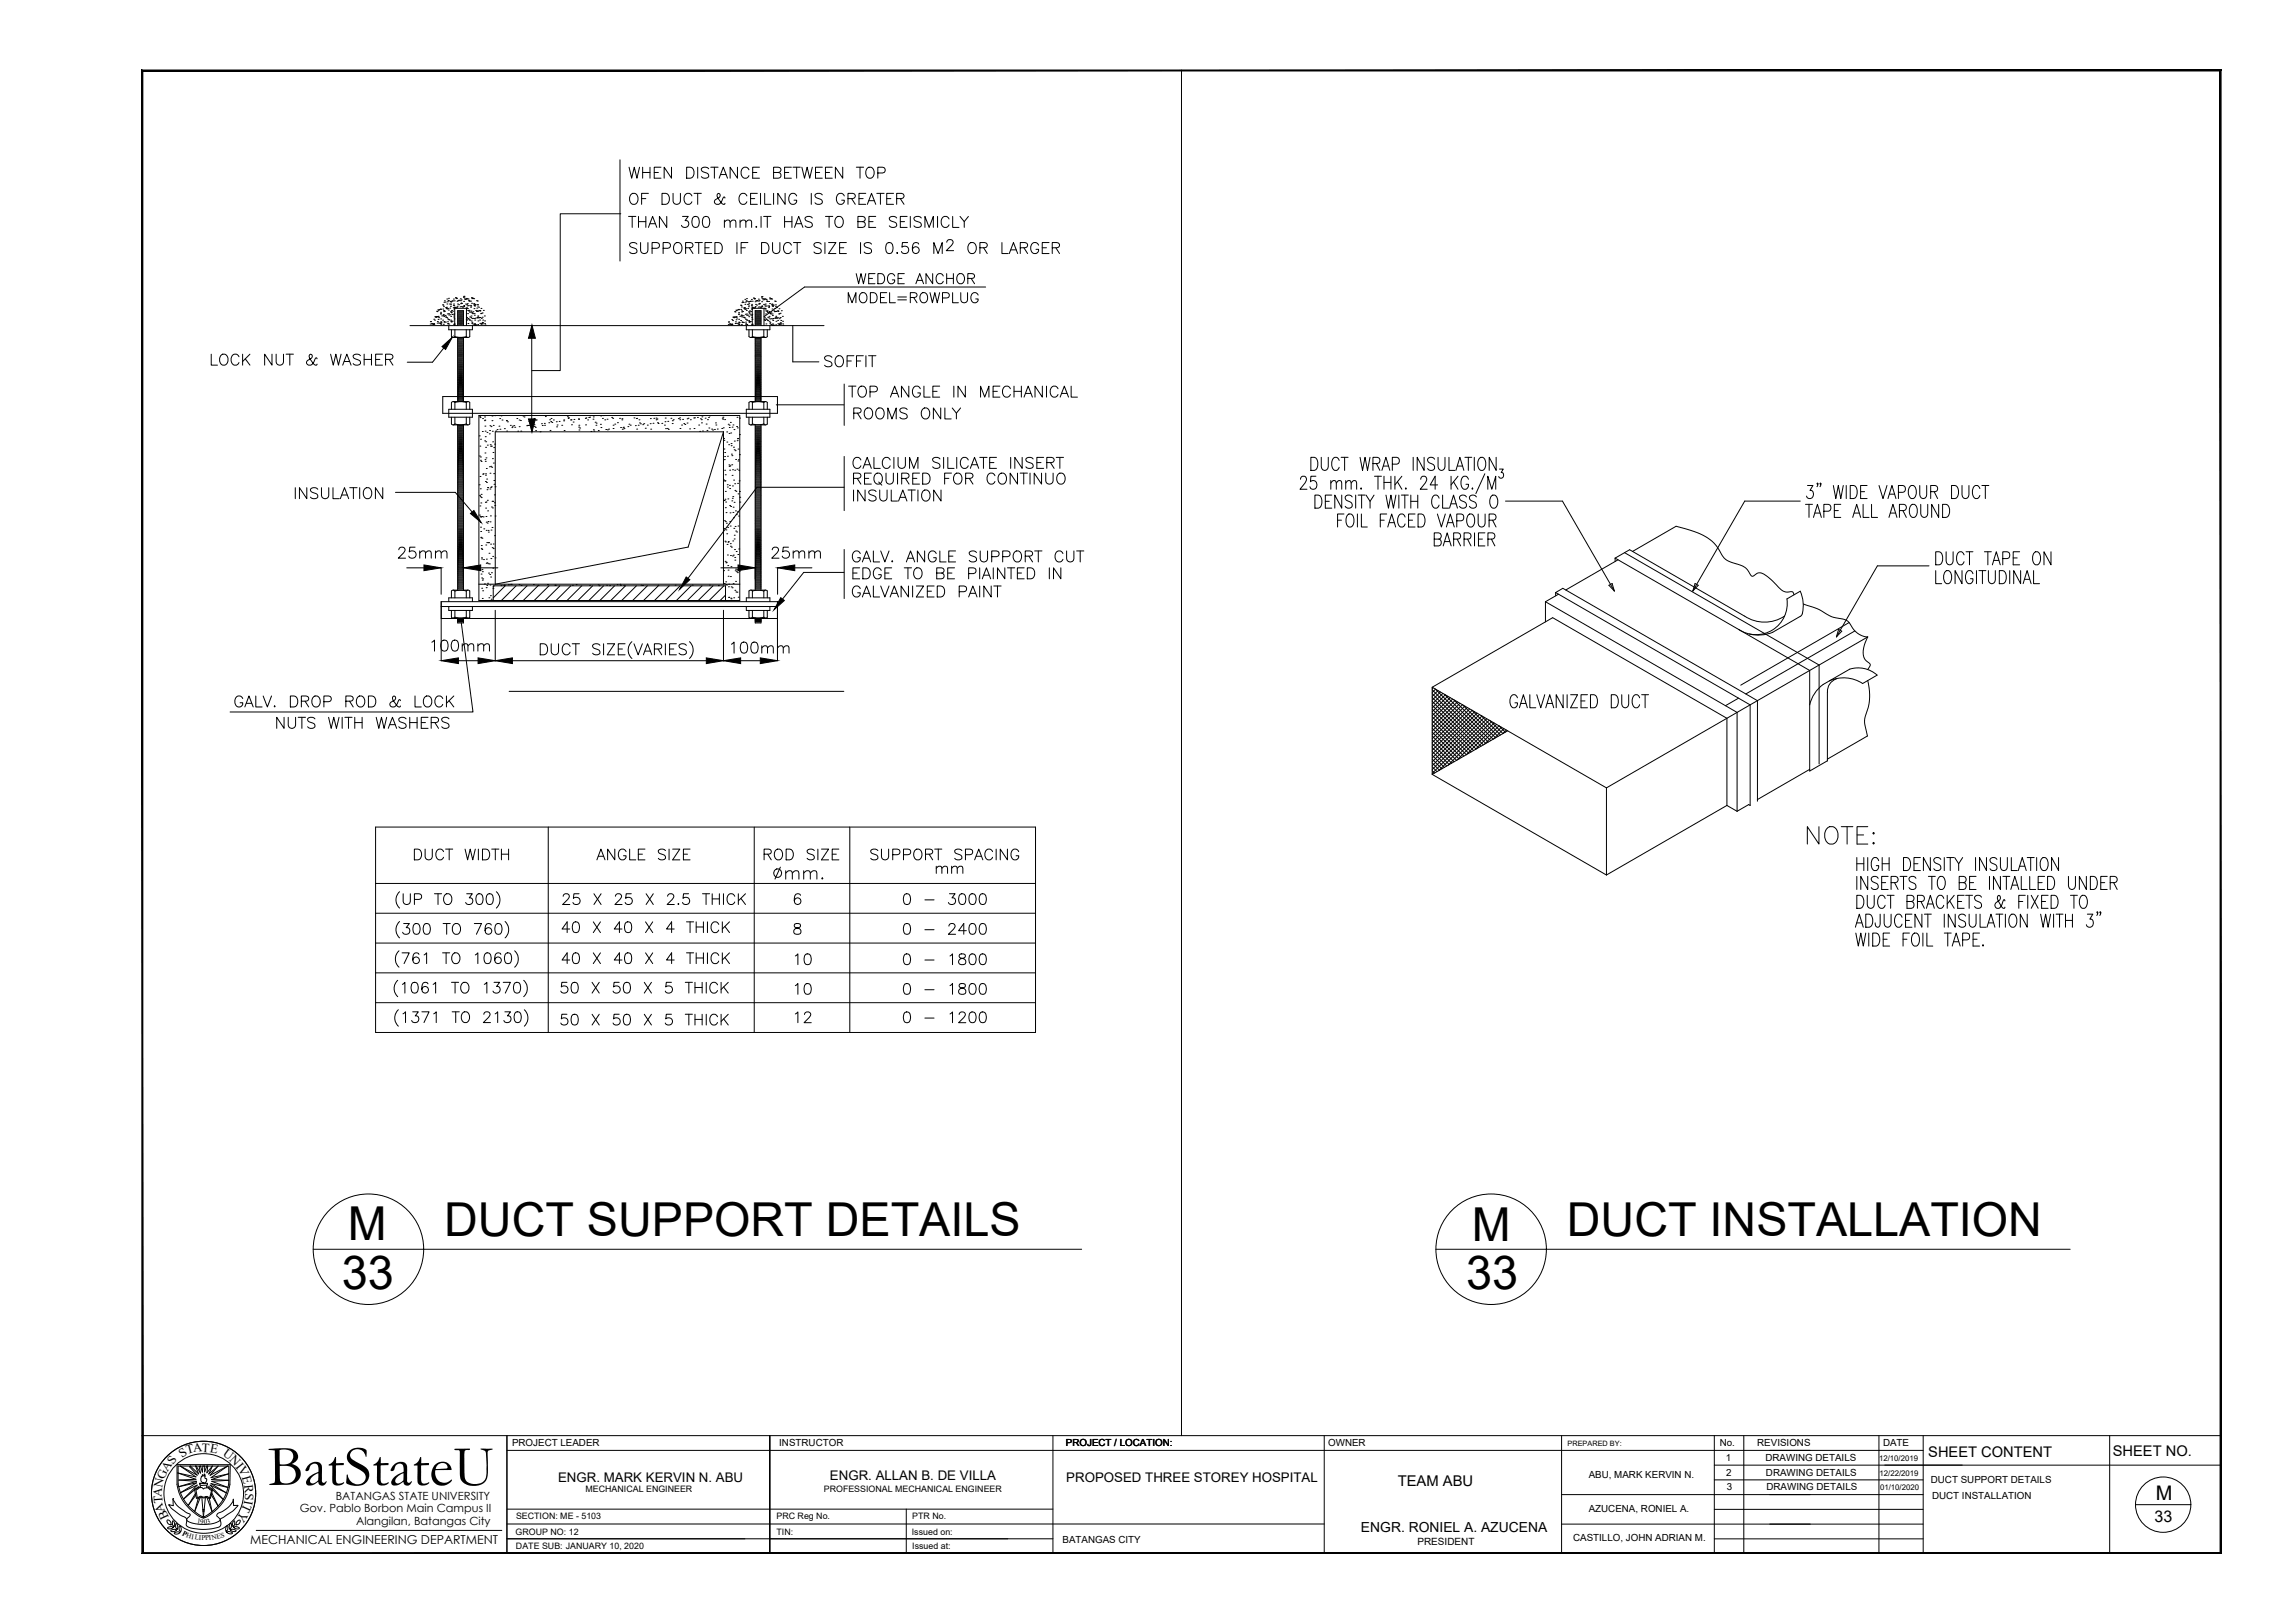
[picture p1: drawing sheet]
<svg xmlns="http://www.w3.org/2000/svg" width="420mm" height="297mm" viewBox="0 0 420 297" stroke-linecap="round" stroke-linejoin="round" font-family="sans-serif">
<defs><g id="words">
<text font-size="10.6" x="49" y="271.8">BatStateU</text>
<g font-size="8.6">
<text x="63.7" y="227">M</text>
<text x="81.3" y="226.3">DUCT SUPPORT DETAILS</text>
<text x="269.4" y="227.1">M</text>
<text x="286.9" y="226.3">DUCT INSTALLATION</text>
<text x="62.6" y="235.8">33</text>
<text x="268.4" y="235.9">33</text>
</g>
<text font-size="6.6" x="329.5" y="155.6">NOTE:</text>
<g font-size="5.3">
<text x="113.9" y="33.9">WHEN DISTANCE BETWEEN TOP</text>
<text x="113.9" y="47.6">SUPPORTED IF DUCT SIZE IS 0.56 M OR LARGER</text>
<text x="155.6" y="53.3">WEDGE ANCHOR</text>
<text x="154.2" y="56.8">MODEL=ROWPLUG</text>
<text x="37.4" y="68.1">LOCK NUT &amp; WASHER</text>
<text x="149.6" y="68.4">SOFFIT</text>
<text x="154.2" y="74.1">TOP ANGLE IN MECHANICAL</text>
<text x="155.2" y="78">ROOMS ONLY</text>
<text x="154.9" y="90">REQUIRED FOR CONTINUO</text>
<text x="71.6" y="103.4">25mm</text>
<text x="140.1" y="103.4">25mm</text>
<text x="154.9" y="104.1">GALV. ANGLE SUPPORT CUT</text>
<text x="107.9" y="158.7">ANGLE SIZE</text>
<text x="138.6" y="158.7">ROD SIZE</text>
<text x="158" y="158.7">SUPPORT SPACING</text>
<text x="164" y="166.9">0 - 3000</text>
<text x="144.3" y="177.8">10</text>
<text x="164" y="177.8">0 - 1800</text>
<text x="101.6" y="183.1">50 X 50 X 5 THICK</text>
<text x="144.3" y="188.4">12</text>
<text x="164" y="188.4">0 - 1200</text>
</g>
<g font-size="4.9">
<text x="113.9" y="42.7">THAN 300 mm.IT HAS TO BE SEISMICLY</text>
<text x="154.9" y="86.8">CALCIUM SILICATE INSERT</text>
<text x="52.9" y="92.4">INSULATION</text>
<text x="154.9" y="92.8">INSULATION</text>
<text x="154.9" y="110.4">GALVANIZED PAINT</text>
<text x="78" y="120.3">100mm</text>
<text x="132.6" y="120.6">100mm</text>
<text x="41.6" y="130.5">GALV. DROP ROD &amp; LOCK</text>
<text x="49.4" y="134.4">NUTS WITH WASHERS</text>
<text x="101.6" y="171.8">40 X 40 X 4 THICK</text>
<text x="164" y="172.2">0 - 2400</text>
<text x="101.6" y="177.4">40 X 40 X 4 THICK</text>
<text x="144.3" y="183.1">10</text>
<text x="164" y="183.1">0 - 1800</text>
<text x="101.6" y="188.7">50 X 50 X 5 THICK</text>
</g>
<text font-size="4.4" x="170" y="161.2">mm</text>
<text font-size="3.7" x="394.7" y="274.6">M</text>
<text font-size="2.9" x="394.4" y="278.6">33</text>
<g font-size="2.7">
<text x="353" y="266.7">SHEET CONTENT</text>
<text x="386.8" y="266.4">SHEET NO.</text>
<text x="255.9" y="271.9">TEAM ABU</text>
</g>
<text font-size="2.5" x="249.2" y="280.5">ENGR. RONIEL A. AZUCENA</text>
<g font-size="2.4">
<text x="102.2" y="271.2">ENGR. MARK KERVIN N. ABU</text>
<text x="151.9" y="270.9">ENGR. ALLAN B. DE VILLA</text>
<text x="195.2" y="271.3">PROPOSED THREE STOREY HOSPITAL</text>
</g>
<g font-size="2.3">
<text x="30.6" y="269.4" transform="rotate(-56 30.6 269.4)">A</text>
<text x="31.7" y="268.1" transform="rotate(-57 31.7 268.1)">S</text>
<text x="33.3" y="266.8" transform="rotate(-33 33.3 266.8)">S</text>
<text x="34.3" y="266.2" transform="rotate(-15 34.3 266.2)">T</text>
<text x="35.4" y="265.8" transform="rotate(-6 35.4 265.8)">A</text>
<text x="36.9" y="265.7" transform="rotate(3 36.9 265.7)">T</text>
<text x="38.4" y="265.8" transform="rotate(11 38.4 265.8)">E</text>
<text x="40.7" y="266.4" transform="rotate(36 40.7 266.4)">U</text>
<text x="41.9" y="267.3" transform="rotate(46 41.9 267.3)">N</text>
<text x="43.1" y="268.4" transform="rotate(52 43.1 268.4)">I</text>
<text x="43.5" y="268.9" transform="rotate(62 43.5 268.9)">V</text>
<text x="29.6" y="274" transform="rotate(-85 29.6 274)">A</text>
<text x="29.7" y="272.3" transform="rotate(-78 29.7 272.3)">N</text>
<text x="29.8" y="275.1" transform="rotate(-94 29.8 275.1)">T</text>
<text x="30.1" y="270.9" transform="rotate(-66 30.1 270.9)">G</text>
<text x="44.3" y="270.3" transform="rotate(75 44.3 270.3)">E</text>
<text x="44.7" y="275.2" transform="rotate(114 44.7 275.2)">T</text>
<text x="44.7" y="271.7" transform="rotate(84 44.7 271.7)">R</text>
<text x="44.8" y="274.5" transform="rotate(100 44.8 274.5)">I</text>
<text x="44.9" y="273.2" transform="rotate(94 44.9 273.2)">S</text>
<text x="30.3" y="276.5" transform="rotate(-110 30.3 276.5)">A</text>
<text x="31" y="277.7" transform="rotate(-115 31 277.7)">B</text>
<text x="44.1" y="276.5" transform="rotate(122 44.1 276.5)">Y</text>
<text x="45.8" y="282.6">MECHANICAL ENGINEERING DEPARTMENT</text>
</g>
<g font-size="2.1">
<text x="61.5" y="274.5">BATANGAS STATE UNIVERSITY</text>
<text x="54.9" y="276.8">Gov. Pablo Borbon Main Campus II</text>
<text x="65.2" y="279.1">Alangilan, Batangas City</text>
</g>
<g font-size="1.8">
<text x="93.7" y="264.6">PROJECT LEADER</text>
<text x="142.7" y="264.7">INSTRUCTOR</text>
<text x="195.1" y="264.7">PROJECT / LOCATION:</text>
<text x="243.2" y="264.7">OWNER</text>
<text x="314.9" y="264.7">No.</text>
<text x="316" y="267.3">1</text>
<text x="321.7" y="264.7">REVISIONS</text>
<text x="323.2" y="267.4">DRAWING DETAILS</text>
<text x="344.7" y="264.7">DATE</text>
<text x="290.9" y="270.5">ABU, MARK KERVIN N.</text>
<text x="316" y="270.1">2</text>
<text x="316.1" y="272.7">3</text>
<text x="323.3" y="270.1">DRAWING DETAILS</text>
<text x="323.4" y="272.8">DRAWING DETAILS</text>
<text x="353.5" y="271.4">DUCT SUPPORT DETAILS</text>
<text x="353.7" y="274.3">DUCT INSTALLATION</text>
<text x="290.9" y="276.8">AZUCENA, RONIEL A.</text>
<text x="194.5" y="282.4">BATANGAS CITY</text>
<text x="259.5" y="282.8">PRESIDENT</text>
<text x="288" y="282.1">CASTILLO, JOHN ADRIAN M.</text>
</g>
<g font-size="1.6">
<text x="107.2" y="273">MECHANICAL ENGINEER</text>
<text x="150.8" y="273">PROFESSIONAL MECHANICAL ENGINEER</text>
<text x="94.4" y="280.8">GROUP NO: 12</text>
<text x="94.5" y="278">SECTION: ME - 5103</text>
<text x="142.2" y="278.1">PRC Reg No.</text>
<text x="142.2" y="280.9">TIN:</text>
<text x="166.9" y="280.8">Issued on:</text>
<text x="167" y="278">PTR No.</text>
<text x="94.5" y="283.6">DATE SUB: JANUARY 10, 2020</text>
<text x="167" y="283.6">Issued at:</text>
</g>
<g font-size="1.4">
<text x="344" y="267.3">12/10/2019</text>
<text x="344.1" y="270.1">12/22/2019</text>
<text x="344.2" y="272.7">01/10/2020</text>
</g>
<g font-size="1.3">
<text x="287" y="264.6">PREPARED BY:</text>
<text x="33.3" y="280.9" transform="rotate(28 33.3 280.9)">P</text>
<text x="34" y="281.3" transform="rotate(18 34 281.3)">H</text>
<text x="35" y="281.6" transform="rotate(10 35 281.6)">I</text>
<text x="35.6" y="281.7" transform="rotate(9 35.6 281.7)">L</text>
<text x="36.1" y="278.7" transform="rotate(9 36.1 278.7)">1</text>
<text x="36.4" y="281.9" transform="rotate(1 36.4 281.9)">I</text>
<text x="36.7" y="278.8">90</text>
<text x="36.9" y="281.9">P</text>
<text x="37.6" y="281.9" transform="rotate(-8 37.6 281.9)">PI</text>
<text x="38" y="278.8" transform="rotate(-15 38 278.8)">3</text>
<text x="38.8" y="281.8" transform="rotate(-13 38.8 281.8)">N</text>
<text x="39.8" y="281.6" transform="rotate(-14 39.8 281.6)">ES</text>
</g>
</g></defs>
<!-- layer: 0 -->
<g fill="none" stroke="#000" stroke-width=".18">
<path d="M216.3 12.8v249.9M78.8 59.3h.1M78.8 58.9h.1M79 59.3h.1M79 59.2h.1M79.2 59.3h.1M79.3 59.4h.1M79.4 59.2h.1M79.4 58.4h.1M79.4 59.3h.1M79.6 58.6h.1M79.6 58h.1"/>
<path d="M79.7 58h.1M79.8 58.1h.1M79.8 57.9h.1M79.9 57h.1M80 57h.1M80 59.1h.1M80 57.9h.1M80.1 58.8h.1M80.1 58h.1M80.2 56.7h.1M80.2 58.5h.1M80.2 57.9h.1"/>
<path d="M80.2 56.8h.1M80.3 59.1h.1M80.3 58.1h.1M80.4 56.6h.1M80.5 59.2h.1M80.6 56.6h.1M80.6 57.5h.1M80.6 57.4h.1M80.7 59.1h.1M80.7 57.2h.1M80.7 58.9h.1M80.7 58.4h.1"/>
<path d="M80.7 56.6h.1M80.7 59.3h.1M80.8 59h.1M80.9 57.8h.1M81 55.8h.1M81 58.6h.1M81.1 56.6h.1M81.1 55.9h.1M81.1 57.8h.1M81.1 57.6h.1M81.2 59.3h.1M81.2 56.1h.1"/>
<path d="M81.2 56.8h.1M81.2 57.7h.1M81.2 57h.1M81.2 57.9h.1M81.3 55.3h.1M81.3 58.9h.1M81.3 59h.1M81.4 55.1h.1M81.4 57h.1M81.5 57.7h.1M81.5 55.3h.1M81.5 58.9h.1"/>
<path d="M81.6 56.3h.1M81.6 58h.1M81.7 56.4h.1M81.7 56.5h.1M81.7 56.2h.1M81.8 58.1h.1M81.8 54.7h.1M81.8 55.6h.1M81.9 56.5h.1M81.9 57.5h.1M81.9 55.2h.1M81.9 58.4h.1"/>
<path d="M81.9 58.9h.1M81.9 59.3h.1M81.9 56.4h.1M82 59.2h.1M82 55h.1M82.1 56.7h.1M82.1 58.5h.1M82.1 54.6h.1M82.1 57.4h.1M82.1 55.1h.1M82.1 57.6h.1M82.2 59.3h.1"/>
<path d="M82.2 58.6h.1M82.3 55.6h.1M82.3 56.4h.1M82.4 57.6h.1M82.4 55.2h.1M82.5 56.1h.1M82.5 57h.1M82.5 55.8h.1M82.5 58.6h.1M82.5 57.9h.1M82.5 55.4h.1M82.5 55.1h.1"/>
<path d="M82.5 57.2h.1M82.5 58.8h.1M82.6 58.9h.1M82.6 57.3h.1M82.7 56.8h.1M82.8 57.6h.1M82.8 55.1h.1M82.8 58.8h.1M82.9 57h.1M83 56.3h.1M83 55.9h.1M83 54.7h.1"/>
<path d="M83 55.6h.1M83 57.6h.1M83 58h.1M83.1 56.5h.1M83.1 59.4h.1M83.1 56h.1M83.1 57.5h.1M83.1 58.4h.1M83.2 59.3h.1M83.2 55.1h.1M83.2 56.2h.1M83.2 56.3h.1"/>
<path d="M83.4 54.5h.1M83.4 54.6h.1M83.5 56.3h.1M83.5 54.6h.1M83.6 54.6h.1M83.6 56.2h.1M83.7 55.1h.1M83.7 56.1h.1M83.8 55.6h.1M83.8 55h.1M83.9 55h.1M84 55.8h.1"/>
<path d="M84.1 54.9h.1M84.2 56.1h.1M84.3 54.7h.1M84.3 55h.1M84.3 55.6h.1M84.4 55.5h.1M84.4 54.9h.1M84.5 56.1h.1M84.5 55.5h.1M84.7 56.2h.1M84.8 54.2h.1M84.8 54.5h.1"/>
<path d="M84.9 56.1h.1M84.9 55.2h.1M84.9 55.9h.1M85 54.2h.1M85 54.6h.1M85.1 54.8h.1M85.2 55.6h.1M85.3 54.8h.1M85.4 58.4h.1M85.4 54.6h.1M85.4 56.3h.1M85.4 55.8h.1"/>
<path d="M85.4 58.1h.1M85.4 58.6h.1M85.5 56.4h.1M85.5 54.7h.1M85.5 56h.1M85.5 55.6h.1M85.6 56.5h.1M85.6 57.4h.1M85.6 56.8h.1M85.6 58.3h.1M85.7 59.2h.1M85.7 54.7h.1"/>
<path d="M85.7 58.4h.1M85.8 55.9h.1M85.8 55h.1M85.8 56.9h.1M85.9 56.8h.1M85.9 58.5h.1M85.9 55.1h.1M85.9 57.1h.1M86 58.6h.1M86 58h.1M86.1 55.9h.1M86.1 55.1h.1"/>
<path d="M86.1 56.2h.1M86.2 56h.1M86.2 57.1h.1M86.2 58.1h.1M86.2 56.9h.1M86.2 57.8h.1M86.3 58.7h.1M86.3 54.5h.1M86.3 55.5h.1M86.3 54.6h.1M86.3 57.2h.1M86.4 59.2h.1"/>
<path d="M86.4 58.3h.1M86.4 59h.1M86.4 57.3h.1M86.5 54.6h.1M86.5 57.4h.1M86.6 57.1h.1M86.6 59.3h.1M86.6 54.6h.1M86.6 58.3h.1M86.7 55.6h.1M86.7 54.7h.1M86.8 55.6h.1"/>
<path d="M86.8 56.5h.1M86.8 55.8h.1M86.8 55.9h.1M86.8 57.4h.1M86.8 59.5h.1M86.8 58.3h.1M86.8 57.7h.1M86.9 59.4h.1M86.9 59.2h.1M86.9 56h.1M86.9 55.8h.1M86.9 58.6h.1"/>
<path d="M87 59.5h.1M87 58.2h.1M87 55.8h.1M87.1 59.4h.1M87.1 56.8h.1M87.2 57h.1M87.2 55h.1M87.3 56.9h.1M87.3 56.4h.1M87.3 58.1h.1M87.4 55.1h.1M87.4 58.2h.1"/>
<path d="M87.4 55.7h.1M87.4 56h.1M87.4 56.9h.1M87.5 59.4h.1M87.5 56.9h.1M87.5 58h.1M87.5 57.8h.1M87.5 58.7h.1M87.6 56.2h.1M87.7 58.1h.1M87.8 56.8h.1M87.8 58.6h.1"/>
<path d="M87.8 56.9h.1M87.8 59.2h.1M87.9 58.1h.1M88 57.4h.1M88 59.3h.1M88.1 56.4h.1M88.1 57.4h.1M88.1 59.3h.1M88.1 58.3h.1M88.1 59.2h.1M88.3 57.3h.1M88.3 59h.1"/>
<path d="M88.3 58.1h.1M88.3 59.3h.1M88.4 58.6h.1M88.4 59.1h.1M88.5 56.8h.1M88.7 57.8h.1M88.7 58.7h.1M88.7 59.2h.1M88.8 59.5h.1M133.3 59.4h.1M133.3 58.9h.1M133.4 58.9h.1"/>
<path d="M133.6 59.3h.1M133.8 59.4h.1M133.9 59.4h.1M134 59.3h.1M134 58.5h.1M134 59.4h.1M134.1 58.7h.1M134.2 58h.1M134.3 58.1h.1M134.4 58h.1M134.5 57h.1M134.6 57.1h.1"/>
<path d="M134.6 59.2h.1M134.6 58h.1M134.6 58.9h.1M134.7 58.1h.1M134.7 56.8h.1M134.8 58.5h.1M134.8 58h.1M134.8 56.9h.1M134.8 59.2h.1M134.9 58.2h.1M135 56.7h.1M135.1 59.3h.1"/>
<path d="M135.2 56.6h.1M135.2 57.5h.1M135.2 57.2h.1M135.2 59.1h.1M135.2 59h.1M135.2 58.4h.1M135.2 56.7h.1M135.3 59.4h.1M135.3 59.3h.1M135.3 59h.1M135.4 57.9h.1M135.6 55.8h.1"/>
<path d="M135.6 58.7h.1M135.6 56.6h.1M135.7 55.9h.1M135.7 57.8h.1M135.7 57.7h.1M135.7 59.4h.1M135.7 56.2h.1M135.8 56.9h.1M135.8 57.7h.1M135.8 57.1h.1M135.8 58h.1M135.8 55.4h.1"/>
<path d="M135.8 58.9h.1M135.9 59h.1M135.9 55.1h.1M136 57h.1M136 57.8h.1M136.1 55.3h.1M136.1 59h.1M136.1 56.4h.1M136.1 58.1h.1M136.2 58.1h.1M136.2 56.4h.1M136.3 56.5h.1"/>
<path d="M136.3 56.3h.1M136.3 58.2h.1M136.4 54.8h.1M136.4 55.7h.1M136.4 56.6h.1M136.4 57.5h.1M136.5 55.3h.1M136.5 58.4h.1M136.5 59h.1M136.5 59.3h.1M136.5 56.5h.1M136.6 55.1h.1"/>
<path d="M136.6 56.8h.1M136.7 58.5h.1M136.7 54.7h.1M136.7 57.5h.1M136.7 55.1h.1M136.7 57.7h.1M136.7 59.4h.1M136.7 58.6h.1M136.8 55.7h.1M136.9 56.5h.1M136.9 57.7h.1M137 55.2h.1"/>
<path d="M137 56.1h.1M137 55.8h.1M137.1 58.7h.1M137.1 57.1h.1M137.1 58h.1M137.1 55.5h.1M137.1 57.2h.1M137.1 55.2h.1M137.1 58.9h.1M137.1 59h.1M137.2 57.3h.1M137.2 56.9h.1"/>
<path d="M137.3 57.6h.1M137.3 55.2h.1M137.4 58.8h.1M137.4 55.1h.1M137.4 57h.1M137.5 56.4h.1M137.6 55.9h.1M137.6 54.8h.1M137.6 57.7h.1M137.6 55.7h.1M137.6 58.1h.1M137.6 59.4h.1"/>
<path d="M137.6 56.6h.1M137.6 56h.1M137.6 57.5h.1M137.7 58.4h.1M137.7 59.5h.1M137.7 59.3h.1M137.7 55.1h.1M137.8 56.3h.1M137.9 54.5h.1M138 54.6h.1M138 56.4h.1M138.1 54.7h.1"/>
<path d="M138.1 54.6h.1M138.2 56.3h.1M138.2 55.2h.1M138.3 56.1h.1M138.3 55.7h.1M138.4 55h.1M138.5 55.1h.1M138.5 55.8h.1M138.6 55h.1M138.8 56.2h.1M138.8 54.7h.1M138.9 55.1h.1"/>
<path d="M138.9 55.7h.1M139 55.5h.1M139 55h.1M139 56.2h.1M139.1 55.6h.1M139.2 56.3h.1M139.4 54.5h.1M139.4 54.3h.1M139.4 56.1h.1M139.4 55.2h.1M139.5 56h.1M139.5 56.1h.1"/>
<path d="M139.5 54.3h.1M139.6 54.6h.1M139.6 54.9h.1M139.8 55.7h.1M139.9 54.8h.1M139.9 58.5h.1M139.9 54.7h.1M139.9 56.4h.1M140 55.8h.1M140 58.2h.1M140 58.7h.1M140 56.5h.1"/>
<path d="M140.1 54.7h.1M140.1 56h.1M140.1 55.6h.1M140.1 56.6h.1M140.2 57.5h.1M140.2 56.9h.1M140.2 58.4h.1M140.2 59.3h.1M140.3 54.8h.1M140.3 58.4h.1M140.3 56h.1M140.3 55.1h.1"/>
<path d="M140.4 57h.1M140.4 55.1h.1M140.4 56.9h.1M140.5 58.6h.1M140.5 55.2h.1M140.5 57.2h.1M140.5 58.7h.1M140.5 58.1h.1M140.7 56h.1M140.7 56.3h.1M140.7 55.2h.1M140.7 56.1h.1"/>
<path d="M140.7 58.2h.1M140.7 57.2h.1M140.8 57h.1M140.8 57.9h.1M140.8 58.8h.1M140.9 54.5h.1M140.9 55.6h.1M140.9 54.7h.1M140.9 57.3h.1M140.9 59.3h.1M140.9 58.4h.1M140.9 59.1h.1"/>
<path d="M141 57.4h.1M141.1 54.6h.1M141.1 57.5h.1M141.1 59.4h.1M141.1 57.1h.1M141.1 54.7h.1M141.2 58.3h.1M141.3 55.7h.1M141.3 54.7h.1M141.3 55.6h.1M141.3 56.6h.1M141.3 55.9h.1"/>
<path d="M141.4 56h.1M141.4 57.5h.1M141.4 59.5h.1M141.4 58.4h.1M141.4 57.7h.1M141.4 59.3h.1M141.4 56.1h.1M141.5 55.8h.1M141.5 58.6h.1M141.5 59.6h.1M141.6 58.3h.1M141.6 55.8h.1"/>
<path d="M141.6 59.5h.1M141.6 56.9h.1M141.8 57h.1M141.8 55.1h.1M141.8 56.4h.1M141.9 58.2h.1M141.9 55.2h.1M142 58.3h.1M142 55.8h.1M142 56.1h.1M142 57h.1M142 59.5h.1"/>
<path d="M142 58.1h.1M142 57.9h.1M142.1 58.8h.1M142.2 56.3h.1M142.2 58.2h.1M142.3 56.9h.1M142.4 58.6h.1M142.4 59.3h.1M142.4 57h.1M142.5 58.2h.1M142.6 57.5h.1M142.6 59.4h.1"/>
<path d="M142.6 56.5h.1M142.6 57.4h.1M142.7 58.3h.1M142.7 59.2h.1M142.8 57.3h.1M142.8 59.1h.1M142.8 58.1h.1M142.9 59.3h.1M142.9 59.1h.1M142.9 58.6h.1M143 56.9h.1M143.2 57.9h.1"/>
<path d="M143.3 58.8h.1M143.3 59.3h.1M143.3 59.5h.1M87.7 79.8h.1M87.8 76.2h.1M87.9 76.4h.1M88.3 79h.1M88.3 76.6h.1M88.7 77h.1M88.7 76.3h.1M88.8 76.9h.1M88.8 78h.1"/>
<path d="M88.8 78.9h.1M88.8 79.9h.1M89.2 79.1h.1M89.6 79.4h.1M89.6 78.8h.1M89.7 77.9h.1M89.9 78.1h.1M90.1 77h.1M90.1 76.1h.1M90.1 78.9h.1M90.3 77.9h.1M90.6 76.1h.1"/>
<path d="M90.8 78.9h.1M91 78.6h.1M91.3 76.1h.1M91.3 78h.1M91.5 76.6h.1M91.5 78.6h.1M91.7 76.1h.1M91.9 76.9h.1M92.3 78.5h.1M92.7 77h.1M92.8 78.9h.1M92.9 77.2h.1"/>
<path d="M93.4 77.8h.1M93.7 78.3h.1M93.8 78h.1M94.1 77.9h.1M94.2 78.2h.1M94.6 76.6h.1M94.8 78.9h.1M95 76.9h.1M95 78.1h.1M95.3 77h.1M95.3 78.9h.1M95.7 76.1h.1"/>
<path d="M95.9 76.3h.1M96.4 77.9h.1M96.6 77.8h.1M96.7 77.9h.1M96.8 77.1h.1M96.9 77.8h.1M97.7 76.6h.1M97.8 77.7h.1M97.8 78h.1M98 76.9h.1M98 78.2h.1M98.1 78.8h.1"/>
<path d="M98.2 76.9h.1M98.9 79h.1M99.1 77.6h.1M99.3 77.9h.1M99.7 77.5h.1M99.7 77.8h.1M99.8 76.2h.1M100.5 77.4h.1M100.6 76.8h.1M100.7 78.8h.1M100.8 77.1h.1M100.9 76.6h.1"/>
<path d="M101 77.3h.1M101.3 76.9h.1M101.8 77.2h.1M101.9 78.1h.1M102 77.8h.1M102.4 77.1h.1M102.8 77.8h.1M103.2 77h.1M103.2 76.9h.1M103.3 78.8h.1M103.9 76.3h.1M104 76.6h.1"/>
<path d="M104.1 76.4h.1M104.4 76.9h.1M104.6 76.8h.1M104.6 77.7h.1M104.9 77.2h.1M105.1 76.8h.1M105.9 76.7h.1M105.9 78.2h.1M106 77.8h.1M106 78.7h.1M106.1 78.3h.1M107.2 76.6h.1"/>
<path d="M107.2 77.8h.1M107.3 76.5h.1M107.6 76.9h.1M107.8 76.4h.1M107.9 76.4h.1M108.2 79h.1M108.6 76.7h.1M108.6 76.3h.1M108.6 78.7h.1M108.7 78.9h.1M109 77.3h.1M109.1 77.8h.1"/>
<path d="M109.1 77.4h.1M109.5 78.8h.1M109.9 77.7h.1M110 76.1h.1M110 78.2h.1M110.3 76.6h.1M110.5 76.1h.1M110.7 76.8h.1M110.9 78.6h.1M111.1 76.7h.1M111.2 78.7h.1M111.4 78.5h.1"/>
<path d="M112 76.4h.1M112.2 76.6h.1M112.2 78.4h.1M112.2 77.8h.1M112.6 77.6h.1M113 77.4h.1M113.4 76.6h.1M113.6 78.2h.1M113.8 76.8h.1M113.9 76.6h.1M113.9 78.6h.1M114 78.3h.1"/>
<path d="M114.1 78.2h.1M114.2 78.5h.1M114.9 78.1h.1M115.1 77.6h.1M115.4 77.8h.1M116.1 76.5h.1M116.3 77.9h.1M116.5 76.6h.1M116.6 78.5h.1M116.6 76.6h.1M116.8 77.8h.1M117 76.8h.1"/>
<path d="M117.1 77.4h.1M117.3 77.6h.1M117.7 77.7h.1M117.9 77.5h.1M118.1 78.4h.1M118.5 77.8h.1M119 77.5h.1M119.1 76.6h.1M119.1 78.5h.1M119.5 77.5h.1M119.7 76.6h.1M120.1 76.5h.1"/>
<path d="M120.1 76.8h.1M120.3 76.7h.1M120.4 77.4h.1M120.5 77.5h.1M121.2 77.5h.1M121.6 77.8h.1M121.7 77.2h.1M121.8 76.5h.1M121.8 78.5h.1M122.2 78.4h.1M122.3 77.1h.1M122.3 78.6h.1"/>
<path d="M122.8 76.6h.1M123.1 77.5h.1M123.1 77h.1M123.3 76.8h.1M124.2 76.6h.1M124.4 76.5h.1M124.4 76.8h.1M124.5 78.4h.1M124.8 77.8h.1M125 76.8h.1M125.2 77.5h.1M125.4 77.7h.1"/>
<path d="M125.8 77.4h.1M125.8 76.7h.1M126 76.5h.1M126.2 78.5h.1M126.4 76.8h.1M127 76.5h.1M127.1 78.4h.1M127.2 76.5h.1M127.7 76.4h.1M127.9 77.8h.1M128.1 78.9h.1M128.2 76.6h.1"/>
<path d="M128.4 76.8h.1M128.4 77.4h.1M128.5 76.3h.1M128.6 78.9h.1M129.1 76.5h.1M129.3 77.6h.1M129.4 78.8h.1M129.5 76.8h.1M129.7 76.4h.1M129.8 78.3h.1M129.9 76.1h.1M130.3 78.5h.1"/>
<path d="M130.5 78.7h.1M130.8 78.6h.1M131 77.4h.1M131.1 77.8h.1M131.3 78.5h.1M132.1 78.4h.1M132.2 76.5h.1M132.3 76.7h.1M132.3 76.4h.1M132.4 78.3h.1M132.7 76.8h.1M133 79.1h.1"/>
<path d="M133.3 77.6h.1M133.5 79.3h.1M133.5 77.8h.1M133.5 78.2h.1M133.7 77.3h.1M133.8 79.2h.1M134 78.2h.1M134.2 77.8h.1M134.4 78.6h.1M134.9 78.1h.1M134.9 76.4h.1M135 78.3h.1"/>
<path d="M135.4 76.5h.1M135.4 79.5h.1M87.7 88.7h.1M87.8 94.3h.1M87.8 83.5h.1M87.8 90.7h.1M87.9 92.6h.1M87.9 81.6h.1M87.9 87.2h.1M87.9 90.9h.1M87.9 94.5h.1M87.9 89.5h.1"/>
<path d="M88 84.2h.1M88 83.6h.1M88 80.4h.1M88 96.5h.1M88 97.3h.1M88 94.6h.1M88 92.1h.1M88 98.4h.1M88 98.3h.1M88.1 84.5h.1M88.1 90.5h.1M88.1 91.1h.1"/>
<path d="M88.1 99.9h.1M88.2 94.5h.1M88.2 98.5h.1M88.4 86.8h.1M88.4 94.6h.1M88.5 86.7h.1M88.6 96.8h.1M88.7 80.7h.1M88.8 84.1h.1M88.8 82.9h.1M88.8 84.4h.1M88.9 91.9h.1"/>
<path d="M88.9 88.1h.1M88.9 87h.1M88.9 86.7h.1M88.9 93h.1M88.9 81.9h.1M88.9 80.9h.1M88.9 99.7h.1M89 94.5h.1M89 83.8h.1M89 91.9h.1M89 97.1h.1M89 95.6h.1"/>
<path d="M89 85.7h.1M89.1 88.3h.1M89.1 87.7h.1M89.1 99.3h.1M89.2 89.6h.1M89.2 95.7h.1M89.2 91.6h.1M89.2 81.5h.1M89.3 93.5h.1M89.3 89.2h.1M89.3 89.3h.1M89.3 95.4h.1"/>
<path d="M89.4 97.1h.1M89.4 99.3h.1M89.4 97.4h.1M89.5 99.3h.1M89.6 85.4h.1M89.7 89.5h.1M89.7 86.6h.1M89.7 95.5h.1M89.7 81.4h.1M89.8 94.4h.1M89.8 81.7h.1M89.8 99.6h.1"/>
<path d="M89.8 89.2h.1M89.8 85.4h.1M89.9 97h.1M89.9 89.1h.1M90 92.8h.1M90 81.7h.1M90 85.5h.1M90.1 96.5h.1M90.1 91.7h.1M90.1 83.9h.1M90.2 93h.1M90.2 80.9h.1"/>
<path d="M90.2 91.8h.1M90.3 82.8h.1M90.3 99.6h.1M90.3 84.7h.1M90.4 86.7h.1M90.4 81.9h.1M90.4 87.9h.1M90.4 88.6h.1M90.5 90.6h.1M90.5 92h.1M90.5 98h.1M90.6 81.3h.1"/>
<path d="M90.6 92.5h.1M90.6 94.4h.1M90.6 89.1h.1M132.5 96.7h.1M132.5 80.2h.1M132.5 87.9h.1M132.5 80.6h.1M132.5 82.2h.1M132.6 91.6h.1M132.6 84.1h.1M132.6 95.3h.1M132.7 83.6h.1"/>
<path d="M132.7 88h.1M132.7 86.1h.1M132.7 82.8h.1M132.7 99h.1M132.7 91.4h.1M132.8 86.9h.1M132.8 92.9h.1M132.8 89.9h.1M132.8 95.5h.1M132.8 99.2h.1M132.9 91.9h.1M132.9 97h.1"/>
<path d="M132.9 93.8h.1M133 95.8h.1M133 97.7h.1M133.1 80.9h.1M133.1 99.6h.1M133.1 88.7h.1M133.2 89.1h.1M133.2 83.5h.1M133.2 96.5h.1M133.3 91.3h.1M133.3 99.2h.1M133.3 99.1h.1"/>
<path d="M133.4 81.4h.1M133.4 85.1h.1M133.5 85.4h.1M133.5 88.8h.1M133.6 89.4h.1M133.6 92.5h.1M133.6 86h.1M133.6 95.4h.1M133.6 85.3h.1M133.7 93.9h.1M133.7 96.3h.1M133.7 99.5h.1"/>
<path d="M133.7 100h.1M133.8 92.7h.1M133.8 81.2h.1M133.9 81.6h.1M133.9 83.1h.1M134 85.1h.1M134 91.7h.1M134 83.4h.1M134 87h.1M134.1 91.2h.1M134.1 88.9h.1M134.1 86h.1"/>
<path d="M134.1 99h.1M134.2 90.9h.1M134.2 93.8h.1M134.2 92.8h.1M134.3 81.8h.1M134.3 94.8h.1M134.3 87.9h.1M134.3 96.7h.1M134.4 91.9h.1M134.4 82.3h.1M134.4 98.6h.1M134.4 98h.1"/>
<path d="M134.4 80.7h.1M134.5 86.1h.1M134.5 88.5h.1M134.5 89.8h.1M134.6 96.3h.1M134.6 82.5h.1M134.6 93.5h.1M134.7 84.1h.1M134.7 97.2h.1M134.7 89.9h.1M134.8 94.2h.1M134.9 97.4h.1"/>
<path d="M134.9 85.9h.1M135 80.7h.1M135 80.3h.1M135 93.7h.1M135 88.5h.1M135.1 80.2h.1M135.1 84.4h.1M135.1 96.3h.1M135.1 90.4h.1M135.1 82.2h.1M135.2 84.1h.1M135.2 94.5h.1"/>
<path d="M135.2 86.1h.1M135.3 88h.1M135.4 83.2h.1M135.4 90h.1M135.4 91.9h.1M135.4 91h.1M238.1 87.7l.1-.3 .3-.2 .5 .1a.79 .79 0 0 1-.1 1.1l-.9 1.1h1.3M240 83.7h.6a1.41 1.41 0 0 1 0 2.4h-.6zM240.7 90.6h.7a1.41 1.41 0 0 1 0 2.4h-.7zM240.9 87.2h-.9l-.1 1a.69 .69 0 0 1 .9-.2 .69 .69 0 0 1 .3 .9 .65 .65 0 0 1-.5 .6 .65 .65 0 0 1-.8-.4M241.9 83.7v1.7a.64 .64 0 0 0 .6 .7 .64 .64 0 0 0 .7-.7v-1.7M242.6 91.8h.8"/>
<path d="M243.6 88.4l.5-.4 .4 .1 .1 1.4M243.6 88v1.5M243.8 90.6h-1.2v2.4h1.2M244.6 88.4l.5-.4 .5 .1v1.4M244.9 95.2h.7M245.2 84.3a.64 .64 0 0 0-.7-.6 .64 .64 0 0 0-.6 .6 1.51 1.51 0 0 0 .4 1.8 .69 .69 0 0 0 .9-.6M245.5 83.7h1.3M245.6 90.6v2.4l-1.2-2.4v2.4M246.1 94.1h-1.2v2.4M246.2 83.7v2.4M246.4 88.4l.4-.4 .5 .1 .1 1.4M246.4 88v1.5"/>
<path d="M246.8 94.2l.2-.1a1.04 1.04 0 0 1 .9 1.4 .71 .71 0 0 1-.4 .9 .71 .71 0 0 1-.9-.3 1.78 1.78 0 0 1 .2-1.9zM247.4 88.4l.4-.4 .5 .1 .1 1.4M247.6 90.9a.68 .68 0 0 0-.8-.3 .68 .68 0 0 0-.5 .6l.2 .3 .7 .4a.6 .6 0 0 1 .4 .6 .6 .6 0 0 1-.5 .5h-.4l-.4-.3M248.2 90.6v2.4M248.5 94.1v2.4M248.6 90.6h1.3M249 83.7l.4 2.4 .5-2.4 .5 2.4 .4-2.4M249.2 89.3l.1 .1-.1 .1zM249.2 94.1v2.4h1.1M249.3 90.6v2.4M250.1 90.6l.7 1.2v1.2M251.4 84.8h.8a.58 .58 0 0 0 .4-.5 .58 .58 0 0 0-.4-.6h-.8v2.4"/>
<path d="M251.6 90.6l-.8 1.2M251.6 87.2h1.3M252 84.8l.6 1.3M252.3 87.2v2.3M252.7 95.2h.7M253 86.1l.7-2.4 .7 2.4M253.3 85.3h.9M253.4 87.2v2.3M253.4 88.3h1.2M253.7 90.6l.5 2.4 .4-2.4 .5 2.4 .5-2.4M253.9 94.1h-1.2v2.4M254.1 96.5l.7-2.4 .7 2.4"/>
<path d="M254.3 95.7h.9M254.6 87.2v2.3M254.9 84.9h.8a.65 .65 0 0 0 .5-.6 .65 .65 0 0 0-.5-.6h-.8v2.4M255.4 87.2v2.3M255.8 88.2l.8 1.3M256.1 90.6v2.4M256.6 90.6h1.2M256.6 87.2l-1.2 1.5M257.2 90.6v2.4M257.2 94.6a.64 .64 0 0 0-.6-.6 .64 .64 0 0 0-.6 .6 1.49 1.49 0 0 0 .4 1.9 .66 .66 0 0 0 .8-.6M257.4 89.3v.2l-.1-.1zM257.9 95.2h.7"/>
<path d="M258.3 91.8h1.3M258.3 90.6v2.4M258.7 83.7v2.4M259.1 94.1h-1.2v2.4h1.2M259.6 90.6v2.4M259.6 94.1h.6a1.4 1.4 0 0 1 0 2.4h-.6zM260.1 87.7l.2-.4 .5-.1a.74 .74 0 0 1 .1 1.2l-.9 1.1h1.3M260.7 83.7v2.4l-1.2-2.4v2.4M262.6 98.7h.8a.58 .58 0 0 0 .5-.6 .58 .58 0 0 0-.5-.6h-.8v2.4h.8a.65 .65 0 0 0 .5-.6 .65 .65 0 0 0-.5-.6M262.6 84a.68 .68 0 0 0-.7-.3 .68 .68 0 0 0-.5 .6l.1 .3 .8 .3a.6 .6 0 0 1 .3 .7 .6 .6 0 0 1-.4 .5h-.4l-.4-.3M263.2 94.1l.7 2.4 .7-2.4M263.2 88.7h-1.4l.9-1.5v2.3"/>
<path d="M263.3 83.7v1.7a.64 .64 0 0 0 .6 .7 .64 .64 0 0 0 .6-.7v-1.7M263.5 91.2a.63 .63 0 0 0-1-.5 1.6 1.6 0 0 0 .1 2.3 .67 .67 0 0 0 .9-.6M264.1 90.6v2.4h1.1M264.2 99.9l.7-2.4 .8 2.4M264.5 99.1h.9M264.8 96.5l.7-2.4 .7 2.4M265.1 95.7h.9M265.3 83.7v2.4h1.1M265.4 93l.7-2.4 .7 2.4M265.7 92.2h.9M265.7 87.2v2.3M266.1 88.2l.8 1.3"/>
<path d="M266.1 98.7h.8a.58 .58 0 0 0 .5-.6 .58 .58 0 0 0-.5-.6h-.8v2.4M266.5 86.1l.8-2.4 .7 2.4M266.7 95.3h.8a.65 .65 0 0 0 .5-.6 .65 .65 0 0 0-.5-.6h-.8v2.4M266.8 98.7l.6 1.2M266.8 85.3h.9M266.9 87.2l-1.2 1.5M268 98.7h.8a.58 .58 0 0 0 .5-.6 .58 .58 0 0 0-.5-.6h-.8v2.4M268.2 83.7h1.3M268.5 90.9a.67 .67 0 0 0-.8-.3 .67 .67 0 0 0-.5 .6l.2 .3 .7 .4a.6 .6 0 0 1 .4 .6 .6 .6 0 0 1-.5 .5h-.3l-.5-.3M268.7 98.7l.6 1.2M268.8 83.7v2.4M268.8 87.7a.64 .64 0 0 0-.6-.6 .64 .64 0 0 0-.6 .6 1.49 1.49 0 0 0 .4 1.8 .71 .71 0 0 0 .8-.9h-.4"/>
<path d="M268.9 94.2l.2-.1a1.04 1.04 0 0 1 .9 1.4 .71 .71 0 0 1-.4 .9 .71 .71 0 0 1-.9-.3 1.78 1.78 0 0 1 .2-1.9zM269.6 89.3l.1 .1-.1 .1zM269.9 83.7v2.4M269.9 97.5v2.4M270.3 90.9a.67 .67 0 0 0-.7-.3 .67 .67 0 0 0-.6 .6l.2 .3 .7 .4a.6 .6 0 0 1 .4 .6 .6 .6 0 0 1-.5 .5h-.3l-.5-.3M270.6 94.1v1.7a.64 .64 0 0 0 .7 .7 .64 .64 0 0 0 .6-.7v-1.7M270.7 98.7h.7M270.9 83.8l.2-.1a1.05 1.05 0 0 1 .9 1.5 .71 .71 0 0 1-.4 .8 .71 .71 0 0 1-.9-.2 1.72 1.72 0 0 1 .2-2zM271.8 86.7l-1.6 3.6M271.9 97.5h-1.2v2.4h1.2M272.4 89.5v-2.3l.7 2.3 .7-2.3v2.3M272.4 98.7h.8a.58 .58 0 0 0 .5-.6 .58 .58 0 0 0-.5-.6h-.8v2.4"/>
<path d="M272.6 95.2h.8a.58 .58 0 0 0 .5-.6 .58 .58 0 0 0-.5-.5h-.8v2.4M273 98.7l.7 1.2M273.1 90.7l.2-.1a1.06 1.06 0 0 1 .9 1.5l-.1 .3a.64 .64 0 0 1-.6 .6 .64 .64 0 0 1-.7-.6 1.71 1.71 0 0 1 .3-1.7zM273.3 95.2l.6 1.3M273.9 83.7v2.4l-1.3-2.4v2.4M274.5 85.8h.7l-.4 .7a.49 .49 0 0 1 .4 .7 .49 .49 0 0 1-.8 0M275.6 91.7h10.4l9.6 16.5M329.6 91.7h-10.2l-9.5 16.5M330.5 92.3h1.3M330.9 88.9h1l-.5 .9a.72 .72 0 0 1 .5 1 .72 .72 0 0 1-1.1 .2l-.1-.2M331.2 92.3v2.4M332 94.7l.7-2.4 .7 2.4"/>
<path d="M332.3 93.9h.9M332.8 88.5l-.1 .1-.1-.1 .1-.1 .1 .1-.2 .6M333.4 88.5l-.1 .1-.1-.1 .1-.1 .1 .1-.2 .6M333.9 93.6h.8a.65 .65 0 0 0 .5-.7 .65 .65 0 0 0-.5-.6h-.8v2.4M335.6 88.9l.5 2.3 .4-2.3 .5 2.3 .5-2.3M335.8 93.4h.7M337 92.3h-1.2v2.4h1.2M338 88.9v2.3M338.7 88.9h.7a1.41 1.41 0 0 1 0 2.3h-.7zM339.2 94.7l.7-2.4 .7 2.4M339.5 93.9h.9M340.6 90h.8"/>
<path d="M341.1 92.3v2.4h1.1M341.8 88.9h-1.2v2.3h1.2M342.6 92.3v2.4h1.1M344 88.9l.7 2.3 .8-2.3M345.6 91.2l.8-2.3 .7 2.3M345.8 94.7l.8-2.4 .7 2.4M345.9 90.4h.9M346.1 93.9h.9M347.6 90.1h.8a.65 .65 0 0 0 .4-.6 .65 .65 0 0 0-.4-.6h-.8v2.3M347.7 93.4h.9a.58 .58 0 0 0 .4-.5 .58 .58 0 0 0-.4-.6h-.9v2.4M348.4 93.4l.6 1.3M349.7 89l.2-.1a1.05 1.05 0 0 1 .9 1.4l-.1 .4a.64 .64 0 0 1-.6 .6 .64 .64 0 0 1-.6-.6 1.68 1.68 0 0 1 .2-1.7z"/>
<path d="M349.9 92.4l.2-.1a1.06 1.06 0 0 1 .9 1.5 .71 .71 0 0 1-.4 .8 .71 .71 0 0 1-.9-.2 1.77 1.77 0 0 1 .2-2zM351.5 88.9v1.7a.64 .64 0 0 0 .6 .7 .64 .64 0 0 0 .6-.7v-1.7M351.6 92.3v1.7a.64 .64 0 0 0 .7 .7 .64 .64 0 0 0 .6-.7v-1.7M353.5 90h.8a.58 .58 0 0 0 .4-.6 .58 .58 0 0 0-.4-.5h-.8v2.3M354.1 90l.6 1.2M354.9 92.3v2.4l-1.3-2.4v2.4M355.6 92.3h.7a1.41 1.41 0 0 1 0 2.4h-.7zM357.3 88.9h.6a1.41 1.41 0 0 1 0 2.3h-.6zM359.2 88.9v1.7a.64 .64 0 0 0 .6 .7 .64 .64 0 0 0 .7-.7v-1.7M362.5 89.4a.64 .64 0 0 0-.7-.6 .64 .64 0 0 0-.6 .6 1.51 1.51 0 0 0 .5 1.8 .68 .68 0 0 0 .8-.5M362.8 88.9h1.3M363.5 88.9v2.3"/>
<path d="M80.8 103.9v4.9M80.8 111v9.9M84.8 103.9v2.1M87.9 104.4h.1M88 103.9h3.1M88.1 105.1h.1M88.1 100.4h.1M88.1 102.1h.1M88.2 102.3h.1M88.2 105.8h.1M88.2 107.7h.1M88.2 100.6h.1"/>
<path d="M88.2 104.2h.1M88.3 109.5h.1M88.3 106.2h.1M88.3 104.6h.1M88.4 108.1h.1M88.4 105.9h.1M88.5 102.4h.1M88.7 106.9h.1M89 107.6h.1M89 103.1h.1M89 102.3h.1M89.1 107.2h.1"/>
<path d="M89.1 103h.1M89.2 106.8h.1M89.3 103.2h.1M89.4 104.9h.1M89.5 109.4h.1M89.5 101.3h.1M89.6 103.2h.1M89.7 105.1h.1M89.7 107.1h.1M89.8 109h.1M89.8 105.6h.1M89.9 102.2h.1"/>
<path d="M89.9 109.7h.1M90 104.8h.1M90.1 100.2h.1M90.2 101.8h.1M90.2 104h.1M90.2 107.7h.1M90.3 100.4h.1M90.5 107.2l-.2 .2M90.6 102.1h.1M90.7 111.7v9.2M91.7 107.2h.1M92.3 107.1h.1"/>
<path d="M92.5 107.2l-2.2 2.2M93.1 107h.1M93.5 107h.1M93.6 107h.1M94.5 107.2l-2.7 2.7M95 107h.1M95.4 107.1h.1M96.5 107.2l-2.7 2.7M97.7 107h.1M98.5 107.2l-2.7 2.7M98.5 107.1h.1M98.9 117.8h.7a1.08 1.08 0 0 1 .7 1 1.08 1.08 0 0 1-.7 1h-.7z"/>
<path d="M100.2 107h.1M100.5 107.2l-2.7 2.7M100.9 117.8v1.5a.68 .68 0 0 0 .7 .5 .68 .68 0 0 0 .7-.5v-1.5M101.6 107.1h.1M101.7 107.1h.1M102.5 107.2l-2.7 2.7M104.4 118.3a.74 .74 0 0 0-.9-.5 .74 .74 0 0 0-.6 .8 .88 .88 0 0 0 .2 .9 .88 .88 0 0 0 1 .2l.3-.3M104.5 107.2l-2.7 2.7M104.8 117.8h1.3M104.8 107.1h.1M105.4 117.8v2M105.5 107h.1"/>
<path d="M106.5 107.2l-2.7 2.7M107.9 107.1h.1M108.5 107.2l-2.7 2.7M109.5 107h.1M109.7 107.2h.1M109.8 118.1a.76 .76 0 0 0-.7-.3 .76 .76 0 0 0-.6 .5l.2 .3 .8 .3a.49 .49 0 0 1 .3 .3 .49 .49 0 0 1-.2 .5 .9 .9 0 0 1-1.1-.2M110.5 117.8v2M110.5 107.2l-2.7 2.7M111.1 107.1h.1M111.2 117.8h1.3l-1.3 2h1.3M111.6 107.2h.1M112.5 107.2l-2.7 2.7"/>
<path d="M113 107h.1M113.2 118.8h.8M113.5 106.9h.1M113.6 107.1h.1M114.2 107.1h.1M114.4 117.8h-1.2v2h1.2M114.5 107.2l-2.7 2.7M115.7 117.4a2.06 2.06 0 0 0 0 3.1M116.1 117.8l.7 2 .8-2M116.5 107.2l-2.7 2.7M117.3 107.1h.1M117.6 107.2h.1"/>
<path d="M117.8 119.8l.8-2 .7 2M118.1 119.2h.9M118.5 107.2l-2.7 2.7M119.8 118.8l1.2-.1a.47 .47 0 0 0 0-.8l-1.2-.1v2M120.5 107.1h.1M120.5 118.8l.6 1M120.5 107.2l-2.7 2.7M121.8 117.8v2M122.5 107.2l-2.7 2.7M122.6 118.8h.7M123.6 107.1h.1M123.8 117.8h-1.2v2h1.2"/>
<path d="M124.5 107.2l-2.7 2.7M125.7 118.1a.76 .76 0 0 0-.8-.3 .76 .76 0 0 0-.6 .5l.2 .3 .8 .3a.48 .48 0 0 1 .3 .3 .48 .48 0 0 1-.1 .5 .9 .9 0 0 1-1.2-.2M126.2 117.4a2.08 2.08 0 0 1 0 3.1M126.5 107.2l-2.7 2.7M126.7 107.1h.1M128.5 107.2l-2.7 2.7M129.9 107.1h.1M130.5 107.2l-2.7 2.7M131.5 107.2h.1M132 103.9h3.1M132.5 111.7v9.2M132.5 104.4h.1"/>
<path d="M132.5 107.2l-2.7 2.7M132.6 106.8h.1M132.8 102.7h.1M132.8 108.9l-1 1M132.9 106.5h.1M132.9 107h.1M132.9 103h.1M132.9 102.9h.1M133 107.1h.1M133.2 101.6h.1M133.2 103.5h.1M133.3 104.3h.1"/>
<path d="M133.3 105.5h.1M133.4 107.4h.1M133.4 109.3h.1M133.4 106.9h.1M133.7 105.5h.1M133.7 101.7h.1M133.8 109.5h.1M133.8 103.7h.1M133.8 109.6h.1M133.9 107.4h.1M133.9 100.1h.1M134 107.6h.1"/>
<path d="M134.1 101.8h.1M134.2 106.8h.1M134.2 101.6h.1M134.3 109.4h.1M134.5 100.6h.1M134.5 102h.1M134.5 102.5h.1M134.5 108h.1M134.6 104.5h.1M134.7 106.4h.1M134.7 104.2h.1M134.7 108.3h.1"/>
<path d="M134.8 100.9h.1M134.8 104.6h.1M134.9 104.3h.1M134.9 108.4h.1M135 104.8h.1M135.1 101.5h.1M135.1 109.3h.1M135.2 104.1h.1M135.2 100.5h.1M135.3 104.5h.1M138.3 103.9v2.1M142.3 110.1v10.8"/>
<path d="M142.4 103.9v4.9M282.9 110.1l35.1 20.3v18.1M282.9 110.1v3.7M284.8 108.4l1.3-.7 35.6 20.5v18.4M284.8 108.4l35.6 20.6v18.4l-.3-.1-2.1 1.2M284.8 108.4v.7M285.3 108.8l-2.4 1.3M294.6 107.1l.5-.3 .5 1.4zM295.7 102.1l2.6-1.5 21.1 12.1a6.6 6.6 0 0 0 7.3 0M295.7 102.1l35.6 20.6v18.4l3.2-1.9M295.7 102.1v.7M296.2 102.5l-9.6 5.5"/>
<path d="M297.4 101.2l35.6 20.5v18.1M298.9 100.9l8-4.6a14.8 14.8 0 0 1 6.6 2.8 11.3 11.3 0 0 1 2.1 3 4.5 4.5 0 0 0 2.6 1.2 3.3 3.3 0 0 1 2.4 2.1 .44 .44 0 0 0 .7-.2 1.33 1.33 0 0 1 1.9 .1l1.3 1.1a5.9 5.9 0 0 0 2.2 1.9l.6 .1a.7 .7 0 0 1 1 .1l.1 .4M310.3 106.8l.6 .3-1 1.1zM324.5 115.7l-1.8 .5h-1.2l-1.2-.2M330 112.3l.1-1.8-.1-1.2-.4-1.1-2.5 1.4a5.7 5.7 0 0 1-2.6 5.7 5.7 5.7 0 0 1-6.2-.1M330 112.3l-.4 .5-5.1 2.9M330.1 110.5a15.3 15.3 0 0 1 5.1 2.3l.9 .3a3.3 3.3 0 0 1 2.4 .9 4.1 4.1 0 0 0 3.4 2.6M336.6 115.2l.6 .3-1 1.1zM338.5 113.9l-19.8 11.5M339.6 115.5l-20 11.5M341.9 116.6l-.5 1.3a2.64 2.64 0 0 0 .6 3.3 .57 .57 0 0 1 .4 .5 .57 .57 0 0 1-.3 .6l-.2 .2M341.9 116.6l-47.8 27.6"/>
<path d="M353.2 103.6h-9.5l-7.5 13M354.4 101h.6a1.41 1.41 0 0 1 0 2.4h-.6zM354.4 104.4v2.4h1.1M356.2 104.5l.2-.1a1.06 1.06 0 0 1 .9 1.5 .72 .72 0 0 1-.4 .8 .72 .72 0 0 1-.9-.2 1.74 1.74 0 0 1 .2-2zM356.3 101v1.7a.64 .64 0 0 0 .6 .7 .64 .64 0 0 0 .7-.7v-1.7M359.2 104.4v2.4l-1.3-2.4v2.4M359.6 101.6a.64 .64 0 0 0-.7-.6 .64 .64 0 0 0-.6 .6 1.51 1.51 0 0 0 .4 1.8 .69 .69 0 0 0 .9-.6M359.9 101h1.3M360.6 101v2.4M361.2 105a.64 .64 0 0 0-.6-.6 .64 .64 0 0 0-.7 .6 1.51 1.51 0 0 0 .5 1.8 .71 .71 0 0 0 .8-.9h-.5M361.8 104.4v2.4M362.3 104.4h1.3"/>
<path d="M362.9 104.4v2.4M363.3 101h1.3M363.9 101v2.4M364 104.4v1.7a.64 .64 0 0 0 .7 .7 .64 .64 0 0 0 .6-.7v-1.7M364.8 103.4l.7-2.4 .7 2.4M365 102.6h.9M366 104.4h.7a1.41 1.41 0 0 1 0 2.4h-.7zM366.7 102.2h.8a.65 .65 0 0 0 .5-.6 .65 .65 0 0 0-.5-.6h-.8v2.4M367.9 104.4v2.4M368.6 102.1h.7M369.7 101h-1.1v2.4h1.1M369.9 104.4v2.4l-1.2-2.4v2.4"/>
<path d="M370.4 106.8l.7-2.4 .7 2.4M370.7 106h.9M372.3 104.4v2.4h1.1M372.5 101.1l.2-.1a1.05 1.05 0 0 1 .9 1.5l-.1 .3a.64 .64 0 0 1-1 .5 1.71 1.71 0 0 1 0-2.2zM375.5 101v2.4l-1.3-2.4v2.4M93.8 120.9h35.5M262.2 134.5l5.5-5.5 6.1 6M262.2 131.9l6.2 6.2 5.6-5.5M262.2 139.6l1.3 1.4M262.2 138.9l1.8 1.8M262.2 138.2l2.2 2.2M262.2 137.5l2.7 2.7"/>
<path d="M262.2 136.8l3.1 3.1M262.2 136.1l3.6 3.6M262.2 135.4l4 4M262.2 134.7l4.5 4.5M262.2 134l4.9 4.9M262.2 133.3l5.3 5.3M262.2 132.6l5.8 5.8M262.2 131.2l6.7 6.7M262.2 130.5l7.1 7.1M262.2 129.8l7.6 7.6M262.2 129.1l8 8M262.2 128.4l8.5 8.4"/>
<path d="M262.2 127.7l8.9 8.9M262.2 127l9.4 9.3M262.2 126.2l9.8 9.9M262.2 125.8l22.1-12.8 31.9 18.5v15.9M262.2 125.8l31.9 18.4M262.2 125.8v15.9M262.4 125.9l-.2 .1M262.8 126.1l9.7 9.7M262.8 126.1l-.6 .6M263.3 126.4l-1.1 1.1M263.7 126.6l-1.5 1.6M264.1 126.9l-1.9 2"/>
<path d="M264.4 127.1l8.5 8.4M264.6 127.2l-2.4 2.4M265 127.4l-2.8 2.9M265.5 127.7l-3.3 3.3M265.9 127.9l-3.7 3.8M266.1 128l7.3 7.3M266.4 128.2l-4.2 4.2M266.8 128.5l-4.6 4.6M267.3 128.7l-5.1 5.1M268.2 129.2l-6 6M268.6 129.5l-6.4 6.4M269.1 129.7l-6.9 6.9"/>
<path d="M269.4 130l4.8 4.8M269.5 130l-7.3 7.3M270 130.3l-7.8 7.7M270.4 130.5l-8.2 8.2M270.8 130.8l-8.6 8.6M271.1 130.9l3.6 3.6M271.3 131l-9.1 9.1M271.7 131.3l-9.5 9.5M272.2 131.6l-10 9.9M272.6 131.8l-9.2 9.2M272.8 131.9l2.3 2.4M273.1 132.1l-8 8"/>
<path d="M273.5 132.3l-6.7 6.8M274.4 132.8l-4.3 4.4M274.4 132.8l1.2 1.2M274.9 133.1l-3.1 3.1M275.3 133.4l-1.9 1.8M275.8 133.6l-.7 .7M276 133.8l-13.8 7.9M277.8 127.7a.64 .64 0 0 0-.6-.6 .64 .64 0 0 0-.7 .6 1.51 1.51 0 0 0 .5 1.8 .71 .71 0 0 0 .8-.9h-.5M278.2 129.5l.7-2.4 .7 2.4M278.4 128.7h.9M280.1 127.1v2.4h1.1M281.3 127.1l.8 2.4 .7-2.4"/>
<path d="M283 129.5l.7-2.4 .7 2.4M283.3 128.7h.9M286.2 127.1v2.4l-1.3-2.4v2.4M286.9 127.1v2.4M287.5 127.1h1.3l-1.3 2.4h1.3M289.4 128.3h.8M290.6 127.1h-1.2v2.4h1.2M291.2 127.1h.6a1.41 1.41 0 0 1 0 2.4h-.6zM295 127.1h.6a1.41 1.41 0 0 1 0 2.4h-.6zM296.9 127.1v1.7a.64 .64 0 0 0 .6 .7 .64 .64 0 0 0 .7-.7v-1.7M300.2 127.7a.64 .64 0 0 0-.7-.6 .64 .64 0 0 0-.6 .6 1.51 1.51 0 0 0 .5 1.8 .67 .67 0 0 0 .8-.5M300.5 127.1h1.3"/>
<path d="M301.2 127.1v2.4M318.3 127.8l-2.4 1.4M334.9 124.6a6.4 6.4 0 0 1 6.1 .5l2.7-1.5a5.2 5.2 0 0 0-5.1-1.1l-5.3 3.2-1.3 1.5-.7 1.8M336.2 124.3a2.38 2.38 0 0 0-1.6 2.4l-.1 12.6M341.9 124.6a9.7 9.7 0 0 1 .1 5.1l-.6 2.2 .5 2.8-7.4 4.2M262.2 141.1l.4 .4M262.2 140.3l.9 .9M262.2 141.7l31.9 18.4M294.1 144.2v15.9M316.2 147.4l-22.1 12.7M316.2 147.4l1.8 1.1M331.3 140.8l-9.6 5.5"/>
<path d="M339.9 156.9v2.4M339.9 158.1h1.3M341.2 156.9v2.4M341.9 156.9v2.4M343.9 157.5a.63 .63 0 0 0-1-.4 1.59 1.59 0 0 0 .2 2.2 .7 .7 0 0 0 .8-.9h-.4M344.6 158.1h1.3M344.6 156.9v2.4M345.9 156.9v2.4M348.5 156.9h.6a1.39 1.39 0 0 1 0 2.4h-.6zM350.4 158.1h.7M351.6 156.9h-1.2v2.4h1.2M353.4 156.9v2.4l-1.3-2.4v2.4"/>
<path d="M355.3 157.3a.68 .68 0 0 0-.7-.4 .68 .68 0 0 0-.6 .6l.2 .4 .7 .3a.59 .59 0 0 1 .4 .6 .59 .59 0 0 1-.4 .5l-.7-.1-.2-.2M355.9 156.9v2.4M356.4 156.9h1.3M357 156.9v2.4M357.9 156.9l.7 1.2v1.2M359.3 156.9l-.7 1.2M361.7 156.9v2.4M363.7 156.9v2.4l-1.3-2.4v2.4M365.6 157.3a.67 .67 0 0 0-.7-.4 .67 .67 0 0 0-.6 .6l.2 .4 .7 .3a.59 .59 0 0 1 .4 .6 .59 .59 0 0 1-.5 .5l-.6-.1-.2-.2M366.2 156.9v1.8a.64 .64 0 0 0 .7 .6 .64 .64 0 0 0 .6-.6v-1.8M368.2 156.9v2.4h1.1M369.5 159.3l.7-2.4 .8 2.4"/>
<path d="M369.8 158.5h.9M371.1 156.9h1.3M371.8 156.9v2.4M372.9 156.9v2.4M373.9 157.1l.1-.2a1.05 1.05 0 0 1 1 1.5 .7 .7 0 0 1-.4 .8 .7 .7 0 0 1-.9-.2 1.76 1.76 0 0 1 .2-1.9zM376.9 156.9v2.4l-1.3-2.4v2.4M339.7 169.7l.7-2.4 .7 2.4M339.8 170.8l.4 2.4 .5-2.4 .4 2.4 .5-2.4M339.9 163.9h.7a1.4 1.4 0 0 1 0 2.3h-.7zM339.9 160.4v2.4M339.9 168.9h.9M341.6 167.3h.6a1.41 1.41 0 0 1 0 2.4h-.6z"/>
<path d="M341.9 163.9v1.7a.64 .64 0 0 0 .6 .6 .64 .64 0 0 0 .6-.6v-1.7M341.9 160.4v2.4l-1.2-2.4v2.4M342.1 170.8v2.4M342.8 170.8h.7a1.4 1.4 0 0 1 0 2.4h-.7zM343.9 160.7a.64 .64 0 0 0-.9-.3 .64 .64 0 0 0-.3 .8l.8 .5a.6 .6 0 0 1 .4 .6 .6 .6 0 0 1-.5 .5h-.4l-.4-.3M344.2 167.3l-.1 2.2a.4 .4 0 0 1-.3 .2 .4 .4 0 0 1-.4-.2l-.1-.6M344.5 161.5h.7M344.8 171.9h.7M344.9 167.3v1.7a.64 .64 0 0 0 .7 .7 .64 .64 0 0 0 .6-.7v-1.7M345.1 164.4a.64 .64 0 0 0-.6-.6 .64 .64 0 0 0-.6 .6 1.48 1.48 0 0 0 .4 1.8 .67 .67 0 0 0 .8-.5M345.5 163.9h1.3M345.7 160.4h-1.2v2.4h1.2"/>
<path d="M345.9 170.8h-1.1v2.4h1.1M346.1 163.9v2.3M346.2 161.5h.8a.58 .58 0 0 0 .5-.5 .58 .58 0 0 0-.5-.6h-.8v2.4M346.8 161.5l.7 1.3M347.9 160.4h1.2M348.2 167.9a.64 .64 0 0 0-.6-.6 .64 .64 0 0 0-.7 .6 1.51 1.51 0 0 0 .5 1.8 .67 .67 0 0 0 .8-.6M348.4 171.9h.7M348.5 160.4v2.4M348.9 168.5h.7M349.1 165h.8a.58 .58 0 0 0 .5-.6 .58 .58 0 0 0-.5-.5h-.8v2.3h.8a.65 .65 0 0 0 .5-.6 .65 .65 0 0 0-.5-.6M349.6 170.8h-1.2v2.4M350 167.3h-1.1v2.4h1.1"/>
<path d="M350.3 170.9l.2-.1a1.05 1.05 0 0 1 .9 1.5l-.1 .3a.64 .64 0 0 1-.6 .6 .64 .64 0 0 1-.7-.6 1.74 1.74 0 0 1 .3-1.7zM350.8 160.7a.64 .64 0 0 0-.9-.3 .64 .64 0 0 0-.3 .8l.8 .5a.6 .6 0 0 1 .4 .6 .6 .6 0 0 1-.5 .5h-.4l-.4-.3M351 165h.9a.58 .58 0 0 0 .4-.6 .58 .58 0 0 0-.4-.5h-.9v2.3M351.7 165l.6 1.2M351.9 167.3v2.4l-1.3-2.4v2.4M352 170.8v2.4M352.3 167.3h1.3M352.7 166.2l.7-2.3 .7 2.3M352.8 170.8v2.4h1.1M352.9 165.4h1M352.9 167.3v2.4M353 160.4h1.3"/>
<path d="M353.7 160.4v2.4M355 160.5l.2-.1a1.06 1.06 0 0 1 .9 1.5 .71 .71 0 0 1-.4 .8 .71 .71 0 0 1-.8-.2 1.77 1.77 0 0 1 .1-2zM355.9 164.4a.64 .64 0 0 0-.7-.6 .64 .64 0 0 0-.6 .6 1.48 1.48 0 0 0 .4 1.8 .66 .66 0 0 0 .9-.5M355.9 167.3v2.4M355.9 170.8h1.3M356.5 163.9v2.3M356.6 170.8v2.4M356.9 164.9l.9 1.3M357.4 173.2l.7-2.4 .8 2.4M357.7 172.4h.9M357.8 163.9l-1.3 1.5M357.9 167.3v2.4l-1.2-2.4v2.4"/>
<path d="M358.4 165h.7M358.7 161.5h.8a.58 .58 0 0 0 .5-.5 .58 .58 0 0 0-.5-.6h-.8v2.4h.8a.65 .65 0 0 0 .5-.6 .65 .65 0 0 0-.5-.7M359.3 172h.8a.65 .65 0 0 0 .5-.6 .65 .65 0 0 0-.5-.6h-.8v2.4M359.6 163.9h-1.2v2.3h1.2M359.9 167.7a.67 .67 0 0 0-.8-.4 .67 .67 0 0 0-.5 .6l.2 .3 .7 .4a.6 .6 0 0 1 .4 .6 .6 .6 0 0 1-.5 .5h-.4l-.4-.3M359.9 163.9h1.2M360.5 167.3v1.7a.64 .64 0 0 0 .6 .7 .64 .64 0 0 0 .7-.7v-1.7M360.5 163.9v2.3M360.6 161.5h.7M361.2 171.9h.7M361.8 160.4h-1.2v2.4h1.2M362.4 170.8h-1.2v2.4h1.2"/>
<path d="M362.5 167.3v2.4h1.1M362.8 164.2a.67 .67 0 0 0-.8-.4 .67 .67 0 0 0-.5 .6l.2 .4 .7 .3a.6 .6 0 0 1 .4 .6 .6 .6 0 0 1-.5 .5l-.6-.1-.2-.2M363 172.9l.1 .1-.1 .2zM363.8 169.7l.7-2.4 .7 2.4M364 168.9h1M364.2 160.4v2.4M365.4 167.3h1.3M366 167.3v2.4M366.2 160.4v2.4l-1.2-2.4v2.4M366.7 160.4h1.3M367 164.9l-.1-.2-.2 .3a1.2 1.2 0 0 1-1.1 1.2 .61 .61 0 0 1-.2-1l.6-.4a.57 .57 0 0 0 0-.9 .75 .75 0 0 0 0 1.2l.6 1 .4 .1v-.2M367.1 167.3v2.4"/>
<path d="M367.3 160.4v2.4M368.1 162.8l.8-2.4 .7 2.4M368.1 167.4l.2-.1a1.07 1.07 0 0 1 .9 1.5l-.1 .3a.64 .64 0 0 1-.6 .6 .64 .64 0 0 1-.6-.6 1.71 1.71 0 0 1 .2-1.7zM368.4 162h.9M369.6 165h.7M370 160.4v2.4h1.1M370.8 163.9h-1.2v2.3M371.1 167.3v2.4l-1.2-2.4v2.4M371.2 163.9v2.3M371.6 160.4v2.4h1.1M371.9 163.9l1.2 2.3M373.1 161.5h.8"/>
<path d="M373.1 163.9l-1.2 2.3M373.6 167.3l.4 2.4 .5-2.4 .5 2.4 .4-2.4M373.8 165h.7M374.3 160.4h-1.2v2.4h1.2M374.9 160.4h.6a1.41 1.41 0 0 1 0 2.4h-.6zM375 163.9h-1.2v2.3h1.2M375.5 163.9h.6a1.4 1.4 0 0 1 0 2.3h-.6zM376 167.3v2.4M376.4 167.3h1.3M377.1 167.3v2.4M378.1 168.5h1.3M378.1 167.3v2.4"/>
<path d="M378.7 160.4v1.7a.64 .64 0 0 0 .6 .7 .64 .64 0 0 0 .7-.7v-1.7M379.1 163.9h1.2M379.4 167.3v2.4M379.7 163.9v2.3M381.1 164l.1-.1a1.05 1.05 0 0 1 .9 1.4 .7 .7 0 0 1-.4 .9 .7 .7 0 0 1-.8-.3 1.7 1.7 0 0 1 .2-1.9zM382 160.4v2.4l-1.3-2.4v2.4M382.1 167.3h1l-.5 .9a.71 .71 0 0 1 .6 1.1 .71 .71 0 0 1-1.2-.1M382.7 160.4h.6a1.41 1.41 0 0 1 0 2.4h-.6zM384 167v.1l-.1-.1 .1-.1v.1l-.1 .5M384.6 167l-.1 .1v-.2a.51 .51 0 0 1-.1 .6M384.6 161.5h.7M385.8 160.4h-1.2v2.4h1.2"/>
<path d="M386.3 161.5h.8a.58 .58 0 0 0 .5-.5 .58 .58 0 0 0-.5-.6h-.8v2.4M387 161.5l.6 1.3M57.3 228.6h140.7M262.9 228.6h116.1"/>
<circle cx="67.5" cy="228.6" r="10.1"/>
<circle cx="273" cy="228.6" r="10.1"/>
</g>
<!-- layer: text -->
<g fill="none" stroke="#000" stroke-width=".18">
<path d="M113.5 29.2v18.6M113.7 39.1h-11.1v28.7h-5.2M115.5 35.7a.74 .74 0 0 1 .8-.3 .74 .74 0 0 1 .5 .7 .88 .88 0 0 1-.2 1 .88 .88 0 0 1-1 .2 1.25 1.25 0 0 1-.1-1.6zM117.5 36.4h.7M118.7 35.4h-1.2v2M121.2 35.4h.7a1.07 1.07 0 0 1 .7 1 1.07 1.07 0 0 1-.7 1h-.7zM123.2 35.4v1.4a.68 .68 0 0 0 .7 .6 .68 .68 0 0 0 .7-.6v-1.4M126.7 35.9a.74 .74 0 0 0-.9-.5 .74 .74 0 0 0-.6 .7 .88 .88 0 0 0 .2 1 .88 .88 0 0 0 1 .2l.3-.4M127.7 35.4v2M132.7 36.2l-.2-.1-.2 .3a1.14 1.14 0 0 1-1.1 1l-.2-.1a.45 .45 0 0 1 0-.8l.7-.4a.42 .42 0 0 0 .2-.4 .42 .42 0 0 0-.3-.3l-.2 .1a.76 .76 0 0 0 .2 .9l.6 .9 .4 .1 .1-.2M136.7 35.9a.74 .74 0 0 0-.8-.5 .74 .74 0 0 0-.6 .7 .88 .88 0 0 0 .2 1 .88 .88 0 0 0 1 .2l.2-.4M137.4 36.4h.8"/>
<path d="M138.7 35.4h-1.3v2M139.2 35.4v2M140 35.4v2h1.1M141.6 35.4v2M143.7 35.4v2l-1.3-2v2M145.8 35.9a.74 .74 0 0 0-.8-.5 .74 .74 0 0 0-.6 .7 .88 .88 0 0 0 .2 1 .88 .88 0 0 0 1 .2l.2-.4v-.3h-.4M148.5 35.4v2M150.5 35.7a.76 .76 0 0 0-.7-.3 .76 .76 0 0 0-.6 .5l.2 .2 .8 .3a.48 .48 0 0 1 .3 .4 .48 .48 0 0 1-.2 .5 .92 .92 0 0 1-1.1-.2M154.6 35.9a.74 .74 0 0 0-.9-.5 .74 .74 0 0 0-.6 .7 .88 .88 0 0 0 .2 1 .88 .88 0 0 0 1 .2l.3-.4v-.3h-.5M155.2 36.4l1.2-.2a.46 .46 0 0 0 0-.7l-1.2-.1v2M155.9 36.4l.7 1M157.3 36.4h.7"/>
<path d="M158.5 35.4h-1.2v2M158.8 37.4l.8-2 .7 2M159.1 36.7h.9M161.2 35.4v2M162.3 36.4h.8M163.6 35.4h-1.3v2M164.2 36.4l1.1-.2a.46 .46 0 0 0 0-.7l-1.1-.1v2M164.8 36.4l.7 1M157.4 103.9h-1.3v2M158 103.9h.6a1.07 1.07 0 0 1 .7 1 1.07 1.07 0 0 1-.7 1h-.6zM161.3 104.4a.74 .74 0 0 0-.8-.5 .74 .74 0 0 0-.6 .8 .88 .88 0 0 0 .2 .9 .88 .88 0 0 0 .9 .2l.3-.3v-.3h-.5M163.2 103.9h-1.2v2"/>
<path d="M166.2 103.9v2M167.5 104.2a.74 .74 0 0 1 .8-.3 .74 .74 0 0 1 .5 .8 .88 .88 0 0 1-.2 .9 .88 .88 0 0 1-.9 .2 1.25 1.25 0 0 1-.2-1.6zM171.5 104.9l1.1-.1a.46 .46 0 0 0 0-.8l-1.1-.1v2M174.8 103.9h-1.3v2M177.3 105h.9a.53 .53 0 0 0 .5-.5 .53 .53 0 0 0-.5-.6h-.9v2M179.4 103.9v2M179.8 105.9l.8-2 .8 2M181.8 103.9v2M184 103.9v2l-1.4-2v2M185.1 103.9v2M187.5 103.9h-1.2v2h1.2M188.1 103.9h.7a1.07 1.07 0 0 1 .6 1 1.07 1.07 0 0 1-.6 1h-.7z"/>
<path d="M192.1 103.9v2M194.2 103.9v2l-1.3-2v2M75.9 155.4h.6a1.05 1.05 0 0 1 .7 1 1.05 1.05 0 0 1-.7 1h-.6zM77.8 155.4v1.4a.66 .66 0 0 0 .7 .6 .66 .66 0 0 0 .6-.6v-1.4M81.2 155.9a.73 .73 0 0 0-.8-.5 .73 .73 0 0 0-.6 .8 .86 .86 0 0 0 .2 .9 .86 .86 0 0 0 .9 .2l.3-.4M81.6 155.4h1.3M82.2 155.4v2M85.1 155.4l.5 2 .5-2 .5 2 .4-2M87.6 155.4v2M88.3 155.4h.7a1.05 1.05 0 0 1 .7 1 1.05 1.05 0 0 1-.7 1h-.7zM90 155.4h1.3M90.7 155.4v2"/>
<path d="M91.8 155.4v2M91.8 156.3h1.3M93.1 155.4v2M142.9 158.7l-1 2.2M143.8 159.8l.6-.4 .5 .1 .2 1.4M143.8 159.4v1.5M145.1 159.8l.5-.4 .6 .1 .1 1.4M147.1 159.8l.6-.4 .5 .1 .1 1.4M147.1 159.4v1.5M148.3 159.8l.6-.4 .5 .1 .2 1.4M72.8 179.4a2.02 2.02 0 0 0 0 3M73 174a2.02 2.02 0 0 0 0 3"/>
<path d="M73.2 163.2a2.02 2.02 0 0 0 0 3M73.2 168.7a2.02 2.02 0 0 0 0 2.9M73.6 174.4h1.3l-.9 2M73.8 163.6v1.4a.66 .66 0 0 0 .7 .5 .66 .66 0 0 0 .6-.5v-1.4M73.9 169h1l-.5 .8a.63 .63 0 0 1 .6 .7 .63 .63 0 0 1-.8 .5l-.3-.1-.2-.3M75.5 179.9a.64 .64 0 0 1 1 .3 1.61 1.61 0 0 1-.2 1.5 .63 .63 0 0 1-.9-.3 1.65 1.65 0 0 1 .1-1.5zM75.9 164.6h.8a.52 .52 0 0 0 .5-.5 .52 .52 0 0 0-.5-.5h-.8v1.9M75.9 169.1a.64 .64 0 0 1 .9 .3 1.61 1.61 0 0 1-.2 1.5 .66 .66 0 0 1-.9-.3 1.7 1.7 0 0 1 .2-1.5zM76.7 174.7a.58 .58 0 0 0-.8-.2 1.56 1.56 0 0 0 0 1.8 .61 .61 0 0 0 .8-.3 .61 .61 0 0 0-.4-.8 .61 .61 0 0 0-.7 .5M77.6 174.8l.5-.4v2M77.7 169.1a.64 .64 0 0 1 1 .3 1.61 1.61 0 0 1-.2 1.5 .65 .65 0 0 1-.9-.3 1.65 1.65 0 0 1 .1-1.5zM79.5 163.6h1.3"/>
<path d="M80.2 163.6v1.9M81 174.4h1.3M81.1 169h1.3M81.6 163.7a.91 .91 0 0 1 1 .3 .91 .91 0 0 1 0 1.1 .73 .73 0 0 1-.8 .4 .73 .73 0 0 1-.6-.7 1.2 1.2 0 0 1 .4-1.1zM81.7 174.4v2M81.8 169v2M82.7 179.8h1.3M83 169.3a.72 .72 0 0 1 .8-.3 .72 .72 0 0 1 .5 .8 .86 .86 0 0 1-.2 .9 .86 .86 0 0 1-.9 .2 1.25 1.25 0 0 1-.2-1.6zM83.1 174.5a.95 .95 0 0 1 1.1 .4 .95 .95 0 0 1-.2 1.2 .73 .73 0 0 1-.8 .2 .73 .73 0 0 1-.5-.7 1.24 1.24 0 0 1 .4-1.1zM83.3 179.8v2M84.7 179.9a.94 .94 0 0 1 1.1 .4 .94 .94 0 0 1-.1 1.2 .72 .72 0 0 1-.9 .2 .72 .72 0 0 1-.5-.7 1.2 1.2 0 0 1 .4-1.1zM85.4 163.6h1.1l-.6 .7a.66 .66 0 0 1 .6 .9 .66 .66 0 0 1-1.1 .2l-.2-.2"/>
<path d="M86.8 169h1.3l-.9 2M87 174.8l.5-.4v2M87.4 163.7a.63 .63 0 0 1 .9 .3 1.59 1.59 0 0 1-.2 1.4 .63 .63 0 0 1-.9-.2 1.61 1.61 0 0 1 .2-1.5zM88.9 174.5a.63 .63 0 0 1 .9 .3 1.61 1.61 0 0 1-.2 1.5 .65 .65 0 0 1-.9-.3 1.61 1.61 0 0 1 .2-1.5zM89.3 163.7a.63 .63 0 0 1 .9 .3 1.63 1.63 0 0 1-.2 1.4 .64 .64 0 0 1-.9-.2 1.61 1.61 0 0 1 .2-1.5zM89.9 169.3a.58 .58 0 0 0-.8-.2 1.51 1.51 0 0 0 0 1.8 .62 .62 0 0 0 .9-.3 .62 .62 0 0 0-.4-.8 .62 .62 0 0 0-.8 .5M90.4 179.8h1.1l-.6 .7a.66 .66 0 0 1 .6 .9 .66 .66 0 0 1-1.1 .3l-.1-.3M90.9 163.2a2.02 2.02 0 0 1 0 3M90.9 169.1a.64 .64 0 0 1 .9 .3 1.61 1.61 0 0 1-.2 1.5 .65 .65 0 0 1-.9-.3 1.65 1.65 0 0 1 .2-1.5zM91.7 174.7a.57 .57 0 0 0-.8-.2 1.51 1.51 0 0 0 0 1.8 .61 .61 0 0 0 .8-.3 .61 .61 0 0 0-.4-.8 .61 .61 0 0 0-.7 .5M92.1 179.8h1.3l-.9 2M92.5 168.7a2.02 2.02 0 0 1 0 2.9"/>
<path d="M92.6 174.5a.63 .63 0 0 1 1 .3 1.65 1.65 0 0 1-.2 1.5 .66 .66 0 0 1-1-.3 1.61 1.61 0 0 1 .2-1.5zM94.2 174a2.02 2.02 0 0 1 0 3M94.3 179.9a.63 .63 0 0 1 .9 .3 1.65 1.65 0 0 1-.2 1.5 .64 .64 0 0 1-.9-.3 1.61 1.61 0 0 1 .2-1.5zM95.9 179.4a2.02 2.02 0 0 1 0 3M103.1 164l.1-.2 .3-.2 .5 .1a.47 .47 0 0 1 .1 .6l-1.1 1.2h1.3M106 163.6h-.9l-.1 .8a.7 .7 0 0 1 1 0 .7 .7 0 0 1-.1 1 .7 .7 0 0 1-1-.2M108.7 163.6l1.3 1.9M110 163.6l-1.3 1.9M112.7 164l.1-.2 .2-.2 .6 .1a.45 .45 0 0 1 .1 .6l-1.1 1.2h1.3M115.6 163.6h-1l-.1 .8a.7 .7 0 0 1 1.1 0 .7 .7 0 0 1-.1 1 .7 .7 0 0 1-1.1-.2M118.3 163.6l1.3 1.9M119.6 163.6l-1.3 1.9"/>
<path d="M122.2 164l.1-.2 .3-.2 .6 .1a.45 .45 0 0 1 .1 .6l-1.2 1.2h1.3M124.1 165.4h.1h.1l-.1 .1zM126.1 163.6h-1l-.1 .8a.7 .7 0 0 1 1.1 0 .7 .7 0 0 1-.1 1 .7 .7 0 0 1-1.1-.2M128.6 163.6h1.3M129.3 163.6v1.9M130.4 163.6v1.9M130.4 164.5h1.3M131.7 163.6v1.9M132.5 163.6v1.9M134.5 164a.73 .73 0 0 0-.8-.4 .73 .73 0 0 0-.6 .7 .85 .85 0 0 0 .2 1 .85 .85 0 0 0 .9 .1l.3-.3M135.2 163.6v1.9M135.6 164.4l.9 1.1"/>
<path d="M136.5 163.6l-1.3 1.3M145.5 169.1a.39 .39 0 0 0 .2 .7 .81 .81 0 0 1 .9 .8 .69 .69 0 0 1-.7 .4 .69 .69 0 0 1-.6-.7 1.18 1.18 0 0 1 1.2-.6v-.4a.74 .74 0 0 0-1-.2zM146.5 163.9a.58 .58 0 0 0-.8-.2 1.5 1.5 0 0 0 0 1.7 .61 .61 0 0 0 .9-.2 .61 .61 0 0 0-.4-.9 .61 .61 0 0 0-.8 .6M150.5 160.7l.2 .1-.2 .1-.1-.1zM72.9 184.8a2.03 2.03 0 0 0 0 3M73.7 180.2l.4-.4v2M73.8 185.6l.4-.4v2M75.6 185.2h1l-.6 .7a.66 .66 0 0 1 .6 .9 .66 .66 0 0 1-1 .3l-.2-.3M77.2 185.2h1.3l-.9 2M78.3 180.1a.56 .56 0 0 0-.5-.3 .56 .56 0 0 0-.5 .4 1.15 1.15 0 0 0 .5 1.6 .61 .61 0 0 0 .6-.6 .61 .61 0 0 0-.5-.7 .61 .61 0 0 0-.7 .6M79.3 180.2l.5-.4v2M79.4 185.6l.5-.4v2"/>
<path d="M82.8 185.2h1.3M83.4 185.2v2M84.6 185.5a.73 .73 0 0 1 .9-.3 .73 .73 0 0 1 .5 .7 .87 .87 0 0 1-.2 1 .87 .87 0 0 1-1 .2 1.21 1.21 0 0 1-.2-1.6zM88.6 185.6l.1-.2a.64 .64 0 0 1 .9 0 .61 .61 0 0 1-.2 .8l-.9 1h1.3M88.7 180.2l.4-.4v2M90.6 185.6l.5-.4v2M92.4 185.2h1.1l-.6 .7a.66 .66 0 0 1 .6 .9 .66 .66 0 0 1-1.1 .3l-.2-.3M94.4 185.3a.66 .66 0 0 1 .9 .3 1.61 1.61 0 0 1-.2 1.5 .63 .63 0 0 1-.9-.3 1.65 1.65 0 0 1 .2-1.5zM96 184.8a2.03 2.03 0 0 1 0 3"/>
</g>
<!-- layer: L -->
<g fill="none" stroke="#000" stroke-width=".18">
<path d="M82.2 59.7v.7h4.3v-.7M83.2 59.6v-3.2h2.2v3.2M83.8 59.6v-2.7h1v2.7M83.8 57.3h1.1M83.8 57.5h1.1M83.8 57.7h1.1M83.8 57.9h1.1M83.8 58h1.1M83.8 58.2h1.1M83.8 58.4h1.1M83.8 58.6h1.1M83.8 58.8h1.1"/>
<path d="M83.8 57.1h1.1M83.8 56.9h1.1M83.8 59.3h1.1M83.8 59h1.1M83.8 59.1h1.1M136.6 59.7v.7h4.3v-.7M137.7 59.6v-3.2h2.2v3.2M138.3 59.6v-2.7h1v2.7M138.3 56.9h1M138.3 57.1h1M138.3 58.8h1M138.3 58.6h1"/>
<path d="M138.3 58.4h1M138.3 58.2h1M138.3 58h1M138.3 57.9h1M138.3 57.7h1M138.3 57.5h1M138.3 57.3h1M138.3 59.3h1M138.3 59.1h1M138.3 59h1M145.1 59.6v6.6h4.8M82.2 74.9h4.3v1.5h-4.3z"/>
<path d="M82.6 60.4l.1 1.2a.39 .39 0 0 0 .6 0M82.6 73.7v1.2M82.6 76.4v1.2M82.7 73.7a.38 .38 0 0 1 .6 0l.8-.2 1.3 .2a.39 .39 0 0 1 .6 0M82.7 77.6a.37 .37 0 0 0 .6 0l.8 .1 1.3-.1a.38 .38 0 0 0 .6 0M83 73.5h2.7M83 77.8h2.7M83 61.8h2.7M83.3 61.6l1.2 .2 .9-.2M83.3 60.4v1.2M83.3 73.7v1.2M83.3 76.4v1.2"/>
<path d="M83.8 61.8v11.7M83.8 77.8v30.2M83.8 73.1h1.1M83.8 72.9h1.1M83.8 72.7h1.1M83.8 71.3h1.1M83.8 70.3h1.1M83.8 70.5h1.1M83.8 70.7h1.1M83.8 70.9h1.1M83.8 71.1h1.1M83.8 71.5h1.1"/>
<path d="M83.8 71.6h1.1M83.8 71.8h1.1M83.8 72h1.1M83.8 72.2h1.1M83.8 72.4h1.1M83.8 72.6h1.1M83.8 78h1.1M83.8 78.2h1.1M83.8 79.8h1.1M83.8 79.6h1.1M83.8 79.5h1.1M83.8 79.3h1.1"/>
<path d="M83.8 79.1h1.1M83.8 78.9h1.1M83.8 78.7h1.1M83.8 78.5h1.1M83.8 78.4h1.1M83.8 62h1.1M83.8 62.2h1.1M83.8 64.8h1.1M83.8 64.6h1.1M83.8 64.5h1.1M83.8 64.3h1.1M83.8 64.1h1.1"/>
<path d="M83.8 63.9h1.1M83.8 63.7h1.1M83.8 63.5h1.1M83.8 63.3h1.1M83.8 63.2h1.1M83.8 63h1.1M83.8 62.8h1.1M83.8 62.6h1.1M83.8 62.4h1.1M83.8 65h1.1M83.8 68.3h1.1M83.8 68.5h1.1"/>
<path d="M83.8 68.9h1.1M83.8 69.1h1.1M83.8 69.2h1.1M83.8 69.4h1.1M83.8 69.6h1.1M83.8 69.8h1.1M83.8 70h1.1M83.8 70.2h1.1M83.8 68.7h1.1M83.8 65.7h1.1M83.8 65.9h1.1M83.8 66.1h1.1"/>
<path d="M83.8 66.3h1.1M83.8 66.5h1.1M83.8 66.7h1.1M83.8 66.8h1.1M83.8 67h1.1M83.8 67.2h1.1M83.8 67.4h1.1M83.8 67.6h1.1M83.8 67.8h1.1M83.8 67.9h1.1M83.8 68.1h1.1M83.8 65.5h1.1"/>
<path d="M83.8 65.4h1.1M83.8 77.8h1.1M83.8 61.9h1.1M83.8 65.2h1.1M83.8 73.3h1.1M84.8 61.8v11.7M84.8 77.8v30.2M85.4 60.4v1.2M85.4 73.7v1.2M85.4 76.4v1.2M86 60.4v1.2a.39 .39 0 0 1-.6 0M86 73.7v1.2"/>
<path d="M86 76.4v1.2M132.5 79l-6.5 21.1-35.3 6.8M136.6 74.9h4.3v1.5h-4.3zM137.1 60.4v1.2a.39 .39 0 0 0 .7 0M137.1 73.7v1.2M137.1 76.4v1.2M137.1 73.7a.38 .38 0 0 1 .6 0l.9-.2 1.2 .2a.39 .39 0 0 1 .7 0M137.1 77.6a.37 .37 0 0 0 .6 0l.9 .1 1.2-.1a.38 .38 0 0 0 .7 0M137.4 73.5h2.8M137.4 77.8h2.8M137.4 61.8h2.8M137.7 60.4v1.2"/>
<path d="M137.7 73.7v1.2M137.7 76.4v1.2M137.7 61.6l1.3 .2 .8-.2M138.3 61.8v11.7M138.3 77.8v30.2M138.3 72.6h1M138.3 72.4h1M138.3 72.2h1M138.3 72h1M138.3 71.8h1M138.3 71.6h1M138.3 71.5h1"/>
<path d="M138.3 71.1h1M138.3 70.9h1M138.3 70.7h1M138.3 70.5h1M138.3 70.3h1M138.3 71.3h1M138.3 72.7h1M138.3 72.9h1M138.3 73.1h1M138.3 78.4h1M138.3 78.5h1M138.3 78.7h1"/>
<path d="M138.3 78.9h1M138.3 79.1h1M138.3 79.3h1M138.3 79.5h1M138.3 79.6h1M138.3 79.8h1M138.3 78.2h1M138.3 78h1M138.3 65.4h1M138.3 65.5h1M138.3 68.1h1M138.3 67.9h1"/>
<path d="M138.3 67.8h1M138.3 67.6h1M138.3 67.4h1M138.3 67.2h1M138.3 67h1M138.3 66.8h1M138.3 66.7h1M138.3 66.5h1M138.3 66.3h1M138.3 66.1h1M138.3 65.9h1M138.3 65.7h1"/>
<path d="M138.3 68.7h1M138.3 70.2h1M138.3 70h1M138.3 69.8h1M138.3 69.6h1M138.3 69.4h1M138.3 69.2h1M138.3 69.1h1M138.3 68.9h1M138.3 68.5h1M138.3 68.3h1M138.3 65h1"/>
<path d="M138.3 62.4h1M138.3 62.6h1M138.3 62.8h1M138.3 63h1M138.3 63.2h1M138.3 63.3h1M138.3 63.5h1M138.3 63.7h1M138.3 63.9h1M138.3 64.1h1M138.3 64.3h1M138.3 64.5h1"/>
<path d="M138.3 64.6h1M138.3 64.8h1M138.3 62.2h1M138.3 62h1M138.3 61.8h1M138.3 65.2h1M138.3 61.9h1M138.3 73.3h1M139.3 61.8v11.7M139.3 77.8v30.2M139.8 60.4v1.2M139.8 73.7v1.2"/>
<path d="M139.8 76.4v1.2M140.5 60.4v1.2a.39 .39 0 0 1-.7 0M140.5 73.7v1.2M140.5 76.4v1.2M142.1 74.1h12.4M154.5 70.3v7.6M83.8 86.3h1.1M83.8 86.7h1.1M83.8 87.4h1.1M83.8 88h1.1M83.8 88.1h1.1M83.8 90.9h1.1"/>
<path d="M83.8 88.5h1.1M83.8 88.7h1.1M83.8 88.9h1.1M83.8 89.1h1.1M83.8 89.3h1.1M83.8 89.4h1.1M83.8 89.6h1.1M83.8 89.8h1.1M83.8 90h1.1M83.8 90.2h1.1M83.8 90.4h1.1M83.8 90.6h1.1"/>
<path d="M83.8 90.7h1.1M83.8 91.1h1.1M83.8 91.3h1.1M83.8 91.5h1.1M83.8 91.7h1.1M83.8 91.8h1.1M83.8 92h1.1M83.8 92.2h1.1M83.8 92.4h1.1M83.8 92.6h1.1M83.8 92.8h1.1M83.8 93h1.1"/>
<path d="M83.8 93.1h1.1M83.8 88.3h1.1M83.8 87.6h1.1M83.8 87.8h1.1M83.8 93.7h1.1M83.8 93.9h1.1M83.8 94.1h1.1M83.8 94.2h1.1M83.8 94.4h1.1M83.8 94.6h1.1M83.8 94.8h1.1M83.8 95h1.1"/>
<path d="M83.8 95.2h1.1M83.8 95.4h1.1M83.8 95.5h1.1M83.8 95.7h1.1M83.8 95.9h1.1M83.8 96.1h1.1M83.8 96.3h1.1M83.8 96.7h1.1M83.8 96.8h1.1M83.8 97h1.1M83.8 97.2h1.1M83.8 97.4h1.1"/>
<path d="M83.8 97.6h1.1M83.8 97.8h1.1M83.8 98h1.1M83.8 98.1h1.1M83.8 98.3h1.1M83.8 98.5h1.1M83.8 98.7h1.1M83.8 98.9h1.1M83.8 99.1h1.1M83.8 99.3h1.1M83.8 99.4h1.1M83.8 99.8h1.1"/>
<path d="M83.8 100h1.1M83.8 99.6h1.1M83.8 93.5h1.1M83.8 93.3h1.1M83.8 86.9h1.1M83.8 87h1.1M83.8 87.2h1.1M83.8 86.5h1.1M83.8 80.8h1.1M83.8 80.6h1.1M83.8 80.4h1.1M83.8 80.2h1.1"/>
<path d="M83.8 80h1.1M83.8 81.3h1.1M83.8 85.2h1.1M83.8 85h1.1M83.8 84.8h1.1M83.8 84.6h1.1M83.8 84.5h1.1M83.8 84.3h1.1M83.8 84.1h1.1M83.8 83.7h1.1M83.8 83.5h1.1M83.8 83.3h1.1"/>
<path d="M83.8 83.2h1.1M83.8 83h1.1M83.8 82.8h1.1M83.8 82.6h1.1M83.8 82.4h1.1M83.8 82.2h1.1M83.8 82.1h1.1M83.8 81.9h1.1M83.8 81.7h1.1M83.8 81.5h1.1M83.8 83.9h1.1M83.8 81.1h1.1"/>
<path d="M83.8 80.9h1.1M83.8 85.4h1.1M83.8 85.6h1.1M83.8 85.7h1.1M83.8 85.9h1.1M83.8 86.1h1.1M83.8 96.5h1.1M138.3 86.5h1M138.3 86.1h1M138.3 85.9h1M138.3 85.7h1M138.3 85.6h1"/>
<path d="M138.3 85.4h1M138.3 80.9h1M138.3 81.1h1M138.3 83.9h1M138.3 81.5h1M138.3 81.7h1M138.3 81.9h1M138.3 82.1h1M138.3 82.2h1M138.3 82.4h1M138.3 82.6h1M138.3 82.8h1"/>
<path d="M138.3 83h1M138.3 83.2h1M138.3 83.3h1M138.3 83.5h1M138.3 83.7h1M138.3 84.1h1M138.3 84.3h1M138.3 84.5h1M138.3 84.6h1M138.3 84.8h1M138.3 85h1M138.3 85.2h1"/>
<path d="M138.3 81.3h1M138.3 80h1M138.3 80.2h1M138.3 80.4h1M138.3 80.6h1M138.3 80.8h1M138.3 86.3h1M138.3 86.7h1M138.3 87.4h1M138.3 87.8h1M138.3 87.6h1M138.3 88.3h1"/>
<path d="M138.3 93.1h1M138.3 93h1M138.3 92.8h1M138.3 92.6h1M138.3 92.4h1M138.3 92.2h1M138.3 92h1M138.3 91.8h1M138.3 91.7h1M138.3 91.5h1M138.3 91.3h1M138.3 91.1h1"/>
<path d="M138.3 90.7h1M138.3 90.6h1M138.3 90.4h1M138.3 90.2h1M138.3 90h1M138.3 89.8h1M138.3 89.6h1M138.3 89.4h1M138.3 89.3h1M138.3 89.1h1M138.3 88.9h1M138.3 88.7h1"/>
<path d="M138.3 88.5h1M138.3 90.9h1M138.3 88.1h1M138.3 88h1M138.3 97.2h1M138.3 97h1M138.3 96.8h1M138.3 96.7h1M138.3 96.3h1M138.3 96.1h1M138.3 95.9h1M138.3 95.7h1"/>
<path d="M138.3 95.5h1M138.3 95.4h1M138.3 95.2h1M138.3 95h1M138.3 94.8h1M138.3 94.6h1M138.3 94.4h1M138.3 94.2h1M138.3 94.1h1M138.3 93.9h1M138.3 93.7h1M138.3 93.5h1"/>
<path d="M138.3 93.3h1M138.3 87.2h1M138.3 87h1M138.3 86.9h1M138.3 96.5h1M154.5 83.5v9.9M154.5 89.2h-15.9l-12.6 16.6M82.2 110.1v-.7h4.3v.7M82.2 111v.7h4.3v-.7M82.6 111.7l.1 1.3a.39 .39 0 0 0 .6 0M83 108h2.7M83 113.1h2.7"/>
<path d="M83.3 108.2l1.2-.2 .9 .2M83.3 113l1.2 .1 .9-.1M83.3 108.2v1.2M83.3 111.7v1.3M83.3 108.2a.39 .39 0 0 0-.6 0l-.1 1.2M83.8 113.1v.9h1v-.9M83.8 113.7h1.1M83.8 113.3h1.1M83.8 104.8h1.1M83.8 105h1.1M83.8 105.2h1.1M83.8 105.3h1.1"/>
<path d="M83.8 105.5h1.1M83.8 105.7h1.1M83.8 105.9h1.1M83.8 106.1h1.1M83.8 106.3h1.1M83.8 106.5h1.1M83.8 106.6h1.1M83.8 106.8h1.1M83.8 107h1.1M83.8 107.2h1.1M83.8 107.4h1.1M83.8 107.6h1.1"/>
<path d="M83.8 102.2h1.1M83.8 100.9h1.1M83.8 101.1h1.1M83.8 101.3h1.1M83.8 101.5h1.1M83.8 101.7h1.1M83.8 101.8h1.1M83.8 102h1.1M83.8 102.4h1.1M83.8 102.6h1.1M83.8 102.8h1.1M83.8 102.9h1.1"/>
<path d="M83.8 103.1h1.1M83.8 103.3h1.1M83.8 103.5h1.1M83.8 103.7h1.1M83.8 103.9h1.1M83.8 104.1h1.1M83.8 104.2h1.1M83.8 104.4h1.1M83.8 104.6h1.1M83.8 100.7h1.1M83.8 100.5h1.1M83.8 100.2h1.1"/>
<path d="M83.8 100.4h1.1M83.8 113.5h1.1zM83.8 113.2h1.1M83.8 113.4h1.1M83.8 107.8h1.1M83.8 113.6h1.1M83.8 113.8h1.1M84.5 114l2.1 16.3h-44.5M85.4 108.2v1.2M85.4 111.7v1.3M85.4 108.2a.39 .39 0 0 1 .6 0v1.2M86 111.7v1.3a.39 .39 0 0 1-.6 0"/>
<path d="M136.6 110.1v-.7h4.3v.7M136.6 111v.7h4.3v-.7M137.1 111.7v1.3a.39 .39 0 0 0 .7 0M137.4 108h2.8M137.4 113.1h2.8M137.7 108.2v1.2M137.7 111.7v1.3M137.7 108.2l1.3-.2 .8 .2M137.7 113l1.3 .1 .8-.1M137.8 108.2a.39 .39 0 0 0-.7 0v1.2M138.3 113.1v.9h1v-.9M138.3 113.3h1"/>
<path d="M138.3 113.7h1M138.3 107.6h1M138.3 107.4h1M138.3 107.2h1M138.3 107h1M138.3 106.8h1M138.3 106.6h1M138.3 106.5h1M138.3 106.3h1M138.3 106.1h1M138.3 105.9h1M138.3 105.7h1"/>
<path d="M138.3 105.5h1M138.3 105.3h1M138.3 113.2h1M138.3 113.4h1M138.3 107.8h1M138.3 113.6h1M138.3 113.5h1zM138.3 113.8h1M139.8 108.2v1.2M139.8 111.7v1.3M139.8 108.2a.39 .39 0 0 1 .7 0v1.2M140.5 111.7v1.3a.39 .39 0 0 1-.7 0"/>
<path d="M154.5 104.8h-7.4l-3.8 4.8M154.5 100.6v8.9M68.8 151.4h120.8v37.6h-120.8zM100.4 151.4v37.6M138.1 151.4v37.6M155.6 151.4v37.6M68.8 178.1h120.8M68.8 172.6h120.8M68.8 167.1h120.8M68.8 161.7h120.8M68.8 183.5h120.8"/>
</g>
<!-- layer: DUCT -->
<path d="M75.1 59.6h75.8M97.3 59.6v19.4M81.1 72.6h61.2v3h-61.2zM81.2 63.7l-2 2.6h-4.6M87.7 76h47.7v33.9h-47.7zM72.4 90.1h11l3 3.6M80.8 111h61.5v-.9h-61.5v3.1h61.5M87.7 106.9h47.7M90.3 109.9v-2.7h42.5v2.7M90.7 106.9v-27.9h41.8v27.9M93.2 126.5h61.3" fill="none" stroke="#000" stroke-width=".18"/>
<path d="M80.9 63.4l1.9-1.7-1.2 2.3zM97.4 59.5l.6 2.4h-1.2zM96.8 76.7h1.2l-.6 2.4zM86.1 94l.7-.6 1.3 2.2z" fill="#000" stroke="#000" stroke-width=".18"/>
<!-- layer: 0 -->
<path d="M84.8 103.9l3.2-.5v1zM135.1 103.4l3.2 .5-3.2 .5zM90.7 120.9l3.1-.5v1.1zM129.3 120.4l3.2 .5-3.2 .6z" fill="#000" stroke="#000" stroke-width=".18"/>
<!-- layer: L -->
<path d="M125.6 105.6l.7 .5-1.9 1.8zM142.9 109.4l.7 .5-1.9 1.7z" fill="#000" stroke="#000" stroke-width=".18"/>
<!-- layer: PIP -->
<path d="M180.4 52.5h-33.1l-7.4 5.5" fill="none" stroke="#000" stroke-width=".18"/>
<!-- layer: template -->
<path d="M26 284.3h380.6l-.2-.1zM26 284.3l.2-.1h380.2zM26 12.8v271.5l.2-.1zM26 12.8l.2 .2v271.2zM26 12.8l.2 .2 380.4-.2zM26.2 13l380.4-.2-.2 .2zM406.6 12.8l-.2 .2 .2 271.3zM406.4 13l.2 271.3-.2-.1z" fill="#000" stroke="#000" stroke-width=".18"/>
<g fill="none" stroke="#000" stroke-width=".18">
<path d="M26 262.7h380.6M30.7 279.6l.1-.1a.76 .76 0 0 1 .9 0 .58 .58 0 0 1-1 .1zM31.2 279l.1 .1a.61 .61 0 0 0-.7-.8v.1a.7 .7 0 0 0 .7 .7M31.6 278.4a.6 .6 0 0 1 .2 1 .84 .84 0 0 1-.2-1zM31.7 274.4v1.2l-.8-.2M31.7 274.3v.1l.3 .5a6.5 6.5 0 0 0 2.4 2.1 .37 .37 0 0 1 .4 .2 .37 .37 0 0 1-.3 .5l-.2 .1a.41 .41 0 0 0-.1 .5 .41 .41 0 0 0 .5 .3 6.6 6.6 0 0 0 5.6-.4v-.2l-.3-.3a.48 .48 0 0 1-.3-.6 .48 .48 0 0 1 .6-.3 3.7 3.7 0 0 0 2.4-2.4l.1 1.1 .8 .1a8 8 0 0 1-3 2.2l-.3 .3a1 1 0 0 1-.3 1.4 8.8 8.8 0 0 1-5.7-.1l-.2-.4 .1-.5a.78 .78 0 0 0-.8-1l-1.8-1.3-.7-.8h.2M31.8 274.3h-.1M32.2 278.9a.6 .6 0 0 1 .2 1 .82 .82 0 0 1-.2-1zM35.8 273.4l-1.3 2.1 1.3-1.8M35.8 268.3l.6 1.5-1.5-1.5-.2 .2 1.4 1.5-3.1-1.7 2.9 2-3.4-.7 3.4 1.1-3.2 .2 3.3 .2-3.3 1 3.3-.7-3 1.8 3.1-1.4-2.5 2.6 2.7-2.3M35.9 272.7l.3-.2a.72 .72 0 0 1 1.1 0 .85 .85 0 0 1 1.3 .2h.1l-.3 1.4-.4-.2-.8 .1-.4-.2-.5 .3h-.2zM35.9 268.3l.8 1.3-.2-1.2 .2-.1 .4 1.1v-1.1"/>
<path d="M36.6 271.4l1.4 .1a.22 .22 0 0 1 0 .2 .22 .22 0 0 1-.3 .1l-.7 .1a.29 .29 0 0 1-.4-.1 .29 .29 0 0 1 0-.4zM36.7 272.1v.1l-1.1 .3 .4 1.7a.37 .37 0 0 0 .6-.1l.7 .1a.97 .97 0 0 1 1.1 0h.1l.4-1.5M36.7 271.8v.4M36.7 274l-1.1 2.6 .7-2.3M37.1 276.2h.3M37.1 276.3h.3M37.2 276.6h.1M37.2 271.4a.77 .77 0 0 1-.2-1.3l.1-.2 .3 .2v-.3l.2 .4a.31 .31 0 0 0-.1 .3 .31 .31 0 0 0 .3 .2v.2a.51 .51 0 0 1-.6 .5M37.2 277.8a8.1 8.1 0 0 1-4.8-6.1v-3.6h9.8l-.1 3.6a8.1 8.1 0 0 1-4.8 6.1M37.4 276.5h-.2M37.5 268.3v1.1l.4-1.1M37.6 274.1l-.4 3.5-.2-3.5"/>
<path d="M37.8 272.1l.3 .1 .4 .3h.4v.2M37.8 271.8v.4M37.9 274.1l.9 2.6-.5-2.5M38 268.3l-.1 1.3 1-1.3-.7 1.5 1.7-1.5-1.4 1.7 3.2-1.7-3.1 2.1 3.3-.7-3.2 1.1 3.2 .1-3.1 .2 2.9 1.1-3.1-.7 2.8 1.7-2.9-1.4 2.4 2.6-2.7-2.4M38.8 273.3l1.1 2.3-1.2-2M41.9 271.6v-3.3h-9.3v3.3a8 8 0 0 0 4.8 6.1M41.9 271.6a8 8 0 0 1-4.8 6.1M42 279.8h.1a.69 .69 0 0 0 .1-1l-.2 .6 .1 .4M42.2 280a.7 .7 0 0 1 1 .2l-.7 .1zM42.8 278.4l.1-.1a.79 .79 0 0 1-.2 1.1l-.1-.5zM42.8 279.5l.3 .3a.46 .46 0 0 0 .7-.1v-.1a.74 .74 0 0 0-1 0M43.3 279l-.1 .1a.62 .62 0 0 1 .8-.8v.1a.75 .75 0 0 1-.8 .7"/>
<path d="M92.8 262.7v21.6M92.8 265.4h259.3M92.8 278.9h149.6M92.8 276.2h100M140.9 262.7v21.6M165.9 276.2v8.1M192.8 262.7v21.6M242.4 262.7v21.6M285.9 278.9h66.2M285.9 273.5h66.2M285.9 262.7v21.6M313.8 270.8h38.3"/>
<path d="M313.8 268.1h92.8M313.8 262.7v21.6M313.8 276.2h38.3M319.2 262.7v21.6M344 262.7v21.6M352.1 262.7v21.6M386.2 262.7v21.6M391 275.4h10.1M31.3 280.1v-.1a.8 .8 0 0 1 1 0 .61 .61 0 0 1-1 .1zM31.9 280.5h.1a.75 .75 0 0 1 .9 0 .57 .57 0 0 1-.5 .3 .57 .57 0 0 1-.5-.3zM33.1 280.3a.69 .69 0 0 1-.1-1 .94 .94 0 0 1 .1 1M41.4 280.3a.69 .69 0 0 0 .2-1.1l-.3 .5 .1 .6"/>
<path d="M41.5 280.4a.57 .57 0 0 0 .5 .4 .57 .57 0 0 0 .5-.3 .74 .74 0 0 0-1 0M46.9 280.1h45M92.8 281.6h100M313.8 281.6h38.3"/>
<circle cx="37.3" cy="273.3" r="9.5"/>
<circle cx="37.3" cy="273.3" r="7.3"/>
<circle cx="396" cy="275.4" r="5.1"/>
</g>
<use href="#words"/>
</svg>
